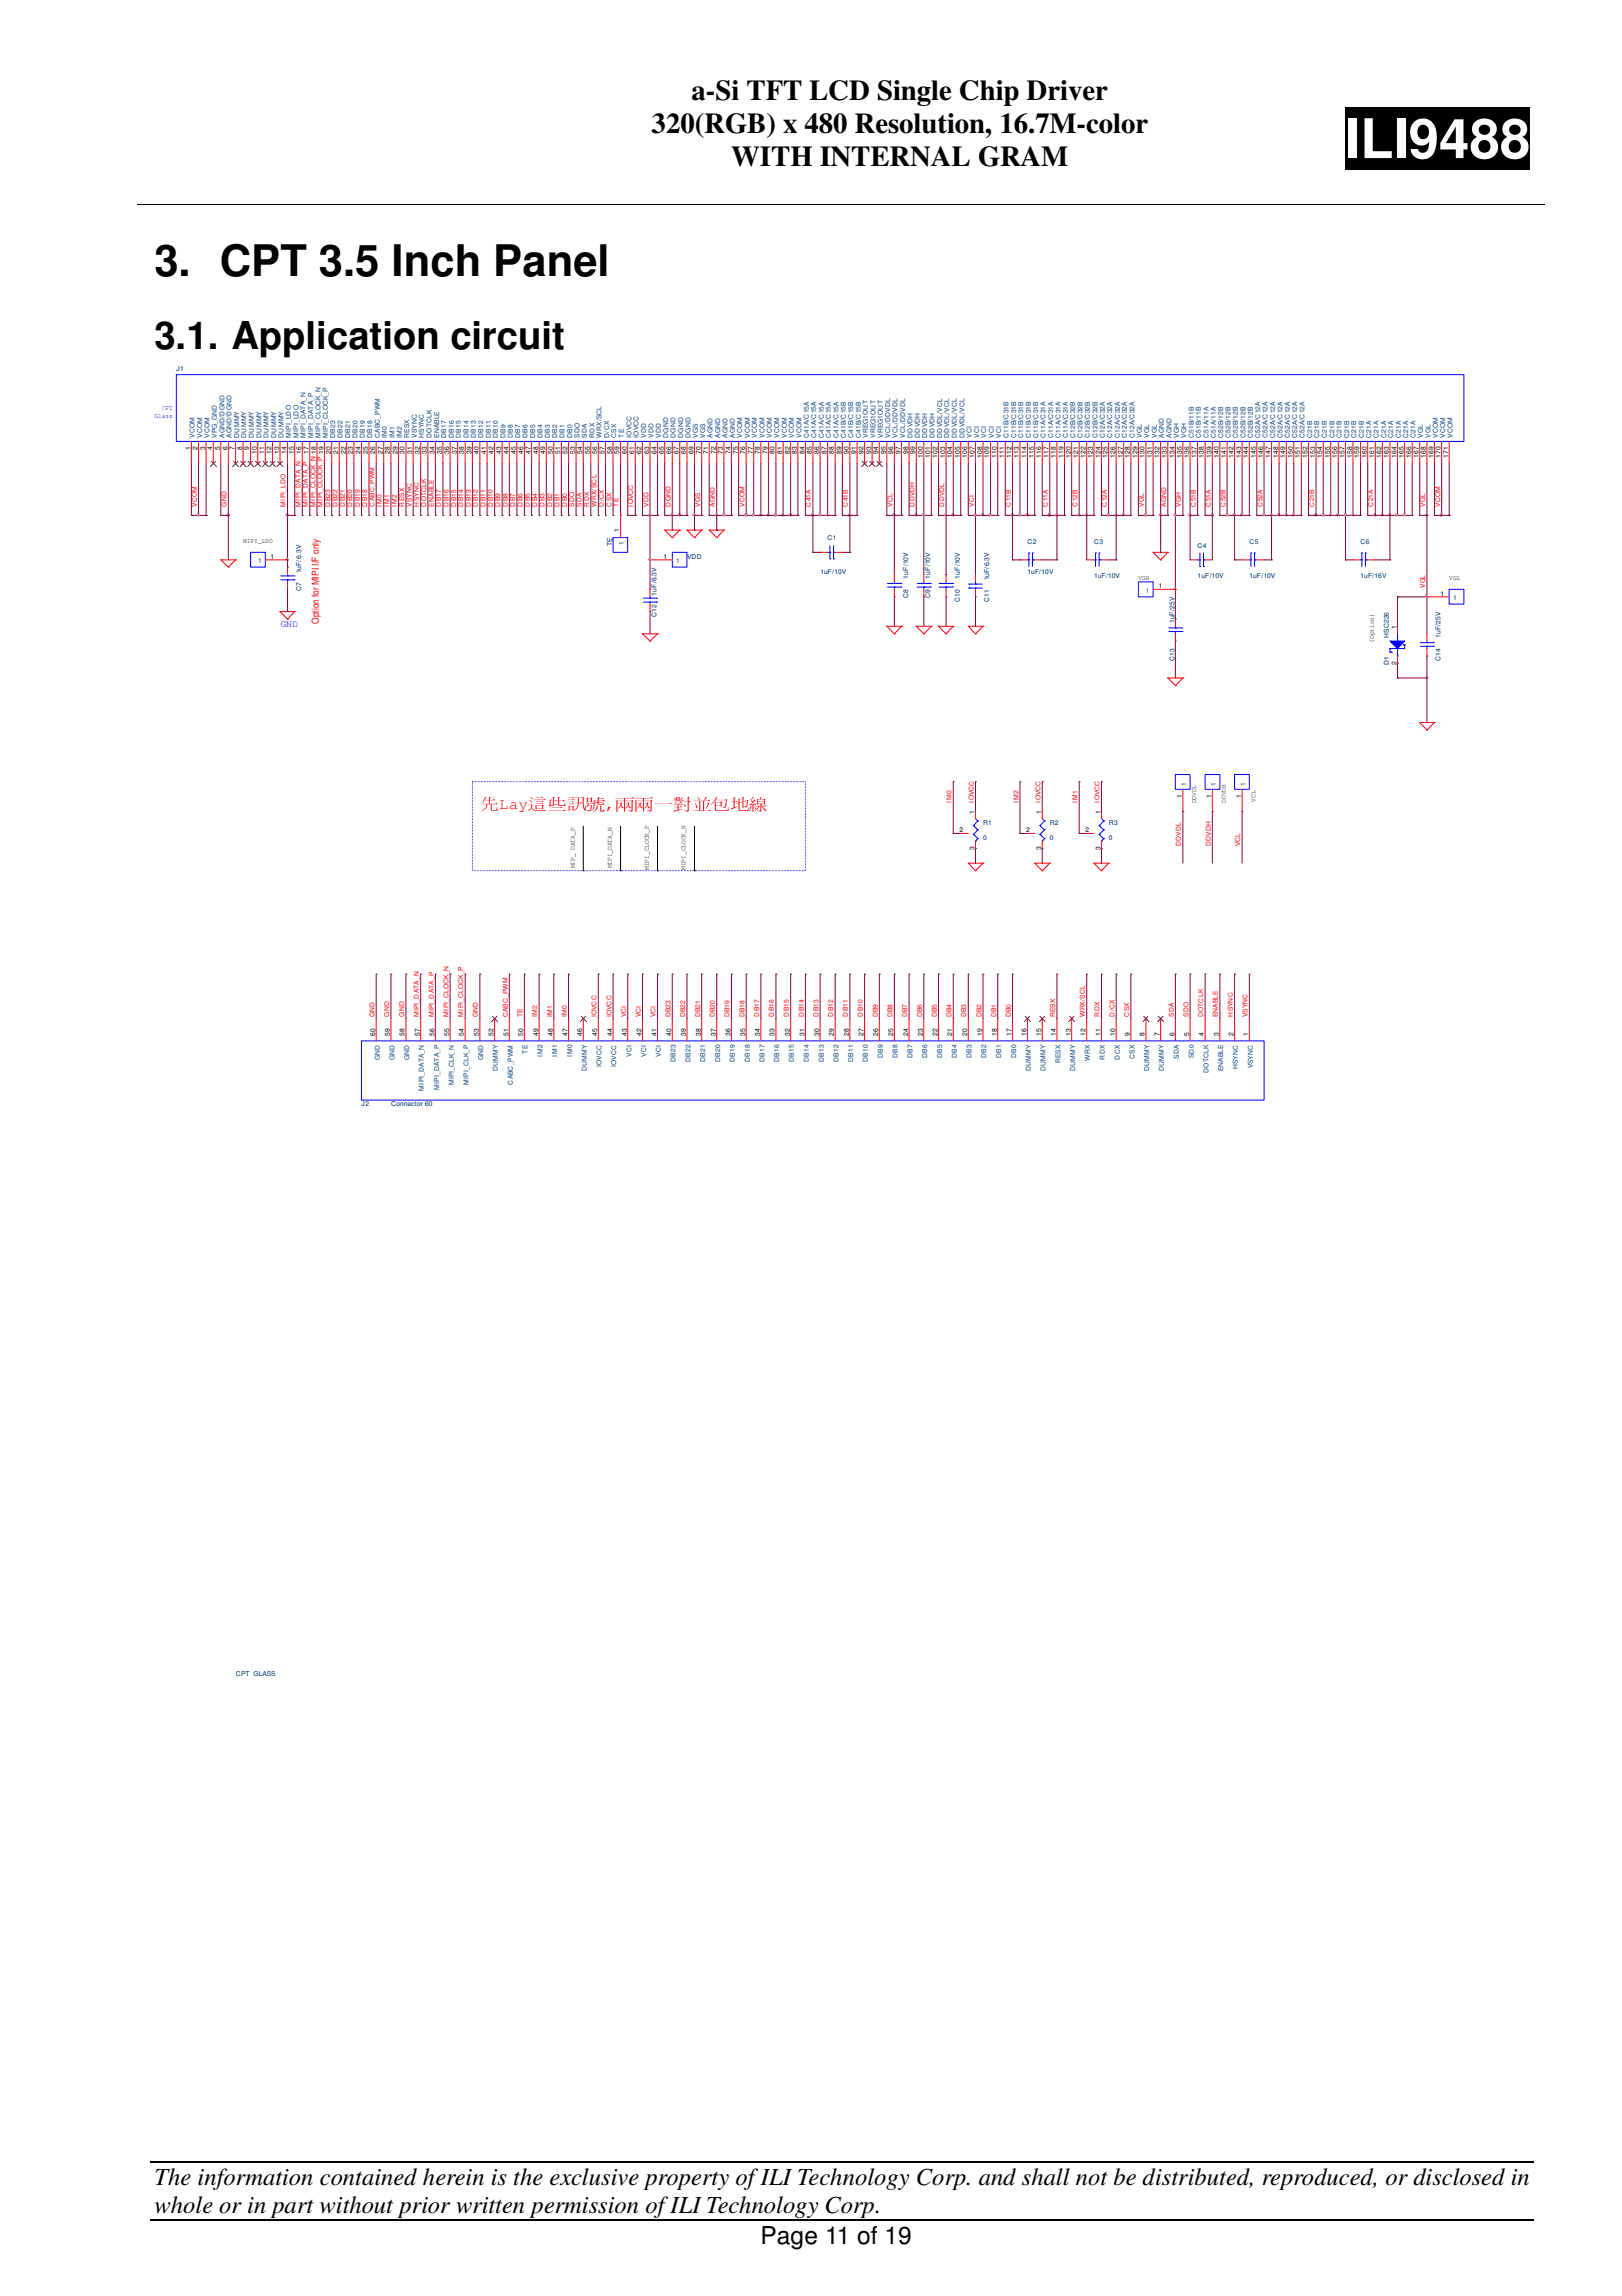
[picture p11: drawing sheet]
<svg xmlns="http://www.w3.org/2000/svg" width="210mm" height="297mm" viewBox="0 0 210 297" stroke-linecap="round" stroke-linejoin="round" font-family="sans-serif">
<defs><g id="words">
<text font-size="7.1" fill="#fff" x="174.1" y="20.4">ILI9488</text>
<text font-size="5.6" x="20" y="35.7">3. CPT 3.5 Inch Panel</text>
<text font-size="5" x="20" y="45.2">3.1. Application circuit</text>
<g font-size="3.7">
<text x="84.3" y="17.2">320(RGB) x 480 Resolution, 16.7M-color</text>
<text x="89.5" y="13">a-Si TFT LCD Single Chip Driver</text>
<text x="94.6" y="21.5">WITH INTERNAL GRAM</text>
</g>
<g font-size="3.2">
<text x="20" y="282.7">The information contained herein is the exclusive property of ILI Technology Corp. and shall not be distributed, reproduced, or disclosed in</text>
<text x="20" y="286.3">whole or in part without prior written permission of ILI Technology Corp.</text>
<text x="98.4" y="290.3">Page 11 of 19</text>
</g>
<text font-size="2" fill="#f00" x="62.1" y="104.6">先Lay這這這這,兩兩兩兩兩兩兩兩</text>
<text font-size="1.2" fill="#00f" x="36.3" y="81.1">GND</text>
<text font-size="1.2" fill="#f00" x="41.3" y="80.7" transform="rotate(-90 41.3 80.7)">Option for MIPI I/F only</text>
<g font-size=".9" fill="#00f">
<text x="21" y="53">CPT</text>
<text x="20" y="54">Glass</text>
</g>
<g font-size=".9" fill="#000080">
<text x="22.9" y="48">J1</text>
<text x="79.2" y="70.6" transform="rotate(-90 79.2 70.6)">TE</text>
<text x="107.1" y="69.9">C1</text>
<text x="133" y="70.4">C2</text>
<text x="141.6" y="70.4">C3</text>
<text x="155" y="70.9">C4</text>
<text x="161.7" y="70.4">C5</text>
<text x="176.1" y="70.4">C6</text>
<text x="39" y="76.5" transform="rotate(-90 39 76.5)">C7</text>
<text x="39" y="74.2" transform="rotate(-90 39 74.2)">1uF/6.3V</text>
<text x="85" y="77" transform="rotate(-90 85 77)">1uF/6.3V</text>
<text x="88.9" y="72.3">VDD</text>
<text x="106.2" y="74.2">1uF/10V</text>
<text x="117.5" y="77.4" transform="rotate(-90 117.5 77.4)">C8</text>
<text x="117.5" y="74.8" transform="rotate(-90 117.5 74.8)">1uF/10V</text>
<text x="120.4" y="77.4" transform="rotate(-90 120.4 77.4)">C9</text>
<text x="120.4" y="74.8" transform="rotate(-90 120.4 74.8)">1uF/10V</text>
<text x="124.2" y="77.9" transform="rotate(-90 124.2 77.9)">C10</text>
<text x="124.2" y="74.8" transform="rotate(-90 124.2 74.8)">1uF/10V</text>
<text x="128" y="77.9" transform="rotate(-90 128 77.9)">C11</text>
<text x="128" y="75.1" transform="rotate(-90 128 75.1)">1uF/6.3V</text>
<text x="133" y="74.2">1uF/10V</text>
<text x="141.6" y="74.8">1uF/10V</text>
<text x="155" y="74.8">1uF/10V</text>
<text x="161.7" y="74.8">1uF/10V</text>
<text x="176.1" y="74.8">1uF/16V</text>
<text x="85" y="79.8" transform="rotate(-90 85 79.8)">C12</text>
<text x="152" y="80.6" transform="rotate(-90 152 80.6)">1uF/25V</text>
<text x="179.7" y="82.5" transform="rotate(-90 179.7 82.5)">HSC226</text>
<text x="186.4" y="82.5" transform="rotate(-90 186.4 82.5)">1uF/25V</text>
<text x="152" y="85.6" transform="rotate(-90 152 85.6)">C13</text>
<text x="179.7" y="86" transform="rotate(-90 179.7 86)">D1</text>
<text x="186.4" y="85.6" transform="rotate(-90 186.4 85.6)">C14</text>
<text x="127.2" y="106.8">R1</text>
<text x="135.8" y="106.8">R2</text>
<text x="143.5" y="106.8">R3</text>
<text x="127.2" y="108.7">0</text>
<text x="135.8" y="108.7">0</text>
<text x="143.5" y="108.7">0</text>
<text x="46.8" y="143.1">J2</text>
<text x="50.6" y="143.1">Connector 60</text>
<text x="30.5" y="216.9">CPT GLASS</text>
</g>
<g font-size=".9">
<text x="24.6" y="58.3" transform="rotate(-90 24.6 58.3)">1</text>
<text x="25.6" y="58.3" transform="rotate(-90 25.6 58.3)">2</text>
<text x="26.5" y="58.3" transform="rotate(-90 26.5 58.3)">3</text>
<text x="27.5" y="58.3" transform="rotate(-90 27.5 58.3)">4</text>
<text x="28.4" y="58.3" transform="rotate(-90 28.4 58.3)">5</text>
<text x="29.4" y="58.3" transform="rotate(-90 29.4 58.3)">6</text>
<text x="30.4" y="58.3" transform="rotate(-90 30.4 58.3)">7</text>
<text x="31.3" y="58.3" transform="rotate(-90 31.3 58.3)">8</text>
<text x="32.3" y="58.3" transform="rotate(-90 32.3 58.3)">9</text>
<text x="33.2" y="58.8" transform="rotate(-90 33.2 58.8)">10</text>
<text x="34.2" y="58.8" transform="rotate(-90 34.2 58.8)">11</text>
<text x="35.1" y="58.8" transform="rotate(-90 35.1 58.8)">12</text>
<text x="36.1" y="58.8" transform="rotate(-90 36.1 58.8)">13</text>
<text x="37.1" y="58.8" transform="rotate(-90 37.1 58.8)">14</text>
<text x="38" y="58.8" transform="rotate(-90 38 58.8)">15</text>
<text x="39" y="58.8" transform="rotate(-90 39 58.8)">16</text>
<text x="39.9" y="58.8" transform="rotate(-90 39.9 58.8)">17</text>
<text x="42.8" y="58.8" transform="rotate(-90 42.8 58.8)">20</text>
<text x="43.8" y="58.8" transform="rotate(-90 43.8 58.8)">21</text>
<text x="44.7" y="58.8" transform="rotate(-90 44.7 58.8)">22</text>
<text x="45.7" y="58.8" transform="rotate(-90 45.7 58.8)">23</text>
<text x="46.7" y="58.8" transform="rotate(-90 46.7 58.8)">24</text>
<text x="47.6" y="58.8" transform="rotate(-90 47.6 58.8)">25</text>
<text x="48.6" y="58.8" transform="rotate(-90 48.6 58.8)">26</text>
<text x="49.5" y="58.8" transform="rotate(-90 49.5 58.8)">27</text>
<text x="50.5" y="58.8" transform="rotate(-90 50.5 58.8)">28</text>
<text x="51.4" y="58.8" transform="rotate(-90 51.4 58.8)">29</text>
<text x="52.4" y="58.8" transform="rotate(-90 52.4 58.8)">30</text>
<text x="53.3" y="58.8" transform="rotate(-90 53.3 58.8)">31</text>
<text x="54.3" y="58.8" transform="rotate(-90 54.3 58.8)">32</text>
<text x="55.2" y="58.8" transform="rotate(-90 55.2 58.8)">33</text>
<text x="56.2" y="58.8" transform="rotate(-90 56.2 58.8)">34</text>
<text x="57.2" y="58.8" transform="rotate(-90 57.2 58.8)">35</text>
<text x="58.1" y="58.8" transform="rotate(-90 58.1 58.8)">36</text>
<text x="59.1" y="58.8" transform="rotate(-90 59.1 58.8)">37</text>
<text x="60" y="58.8" transform="rotate(-90 60 58.8)">38</text>
<text x="61" y="58.8" transform="rotate(-90 61 58.8)">39</text>
<text x="62" y="58.8" transform="rotate(-90 62 58.8)">40</text>
<text x="62.9" y="58.8" transform="rotate(-90 62.9 58.8)">41</text>
<text x="63.9" y="58.8" transform="rotate(-90 63.9 58.8)">42</text>
<text x="64.9" y="58.8" transform="rotate(-90 64.9 58.8)">43</text>
<text x="65.8" y="58.8" transform="rotate(-90 65.8 58.8)">44</text>
<text x="66.8" y="58.8" transform="rotate(-90 66.8 58.8)">45</text>
<text x="67.7" y="58.8" transform="rotate(-90 67.7 58.8)">46</text>
<text x="68.7" y="58.8" transform="rotate(-90 68.7 58.8)">47</text>
<text x="69.6" y="58.8" transform="rotate(-90 69.6 58.8)">48</text>
<text x="70.6" y="58.8" transform="rotate(-90 70.6 58.8)">49</text>
<text x="71.5" y="58.8" transform="rotate(-90 71.5 58.8)">50</text>
<text x="72.5" y="58.8" transform="rotate(-90 72.5 58.8)">51</text>
<text x="73.4" y="58.8" transform="rotate(-90 73.4 58.8)">52</text>
<text x="74.4" y="58.8" transform="rotate(-90 74.4 58.8)">53</text>
<text x="75.4" y="58.8" transform="rotate(-90 75.4 58.8)">54</text>
<text x="76.3" y="58.8" transform="rotate(-90 76.3 58.8)">55</text>
<text x="77.3" y="58.8" transform="rotate(-90 77.3 58.8)">56</text>
<text x="78.2" y="58.8" transform="rotate(-90 78.2 58.8)">57</text>
<text x="79.2" y="58.8" transform="rotate(-90 79.2 58.8)">58</text>
<text x="80.1" y="58.8" transform="rotate(-90 80.1 58.8)">59</text>
<text x="81.1" y="58.8" transform="rotate(-90 81.1 58.8)">60</text>
<text x="82.1" y="58.8" transform="rotate(-90 82.1 58.8)">61</text>
<text x="83" y="58.8" transform="rotate(-90 83 58.8)">62</text>
<text x="84" y="58.8" transform="rotate(-90 84 58.8)">63</text>
<text x="85" y="58.8" transform="rotate(-90 85 58.8)">64</text>
<text x="85.9" y="58.8" transform="rotate(-90 85.9 58.8)">65</text>
<text x="86.9" y="58.8" transform="rotate(-90 86.9 58.8)">66</text>
<text x="87.8" y="58.8" transform="rotate(-90 87.8 58.8)">67</text>
<text x="88.8" y="58.8" transform="rotate(-90 88.8 58.8)">68</text>
<text x="89.7" y="58.8" transform="rotate(-90 89.7 58.8)">69</text>
<text x="90.7" y="58.8" transform="rotate(-90 90.7 58.8)">70</text>
<text x="91.7" y="58.8" transform="rotate(-90 91.7 58.8)">71</text>
<text x="92.6" y="58.8" transform="rotate(-90 92.6 58.8)">72</text>
<text x="93.6" y="58.8" transform="rotate(-90 93.6 58.8)">73</text>
<text x="94.5" y="58.8" transform="rotate(-90 94.5 58.8)">74</text>
<text x="95.5" y="58.8" transform="rotate(-90 95.5 58.8)">75</text>
<text x="96.4" y="58.8" transform="rotate(-90 96.4 58.8)">76</text>
<text x="97.4" y="58.8" transform="rotate(-90 97.4 58.8)">77</text>
<text x="98.3" y="58.8" transform="rotate(-90 98.3 58.8)">78</text>
<text x="99.3" y="58.8" transform="rotate(-90 99.3 58.8)">79</text>
<text x="100.2" y="58.8" transform="rotate(-90 100.2 58.8)">80</text>
<text x="101.2" y="58.8" transform="rotate(-90 101.2 58.8)">81</text>
<text x="102.2" y="58.8" transform="rotate(-90 102.2 58.8)">82</text>
<text x="103.1" y="58.8" transform="rotate(-90 103.1 58.8)">83</text>
<text x="104.1" y="58.8" transform="rotate(-90 104.1 58.8)">84</text>
<text x="105.1" y="58.8" transform="rotate(-90 105.1 58.8)">85</text>
<text x="106" y="58.8" transform="rotate(-90 106 58.8)">86</text>
<text x="107" y="58.8" transform="rotate(-90 107 58.8)">87</text>
<text x="107.9" y="58.8" transform="rotate(-90 107.9 58.8)">88</text>
<text x="108.9" y="58.8" transform="rotate(-90 108.9 58.8)">89</text>
<text x="109.9" y="58.8" transform="rotate(-90 109.9 58.8)">90</text>
<text x="110.8" y="58.8" transform="rotate(-90 110.8 58.8)">91</text>
<text x="111.8" y="58.8" transform="rotate(-90 111.8 58.8)">92</text>
<text x="112.7" y="58.8" transform="rotate(-90 112.7 58.8)">93</text>
<text x="113.7" y="58.8" transform="rotate(-90 113.7 58.8)">94</text>
<text x="114.6" y="58.8" transform="rotate(-90 114.6 58.8)">95</text>
<text x="115.6" y="58.8" transform="rotate(-90 115.6 58.8)">96</text>
<text x="116.5" y="58.8" transform="rotate(-90 116.5 58.8)">97</text>
<text x="117.5" y="58.8" transform="rotate(-90 117.5 58.8)">98</text>
<text x="118.4" y="58.8" transform="rotate(-90 118.4 58.8)">99</text>
<text x="119.4" y="59.2" transform="rotate(-90 119.4 59.2)">100</text>
<text x="120.4" y="59.2" transform="rotate(-90 120.4 59.2)">101</text>
<text x="121.3" y="59.2" transform="rotate(-90 121.3 59.2)">102</text>
<text x="122.3" y="59.2" transform="rotate(-90 122.3 59.2)">103</text>
<text x="123.2" y="59.2" transform="rotate(-90 123.2 59.2)">104</text>
<text x="124.2" y="59.2" transform="rotate(-90 124.2 59.2)">105</text>
<text x="125.2" y="59.2" transform="rotate(-90 125.2 59.2)">106</text>
<text x="126.1" y="59.2" transform="rotate(-90 126.1 59.2)">107</text>
<text x="127.1" y="59.2" transform="rotate(-90 127.1 59.2)">108</text>
<text x="128" y="59.2" transform="rotate(-90 128 59.2)">109</text>
<text x="129" y="59.2" transform="rotate(-90 129 59.2)">110</text>
<text x="130" y="59.2" transform="rotate(-90 130 59.2)">111</text>
<text x="130.9" y="59.2" transform="rotate(-90 130.9 59.2)">112</text>
<text x="131.9" y="59.2" transform="rotate(-90 131.9 59.2)">113</text>
<text x="132.8" y="59.2" transform="rotate(-90 132.8 59.2)">114</text>
<text x="133.8" y="59.2" transform="rotate(-90 133.8 59.2)">115</text>
<text x="134.7" y="59.2" transform="rotate(-90 134.7 59.2)">116</text>
<text x="135.7" y="59.2" transform="rotate(-90 135.7 59.2)">117</text>
<text x="136.7" y="59.2" transform="rotate(-90 136.7 59.2)">118</text>
<text x="137.6" y="59.2" transform="rotate(-90 137.6 59.2)">119</text>
<text x="138.6" y="59.2" transform="rotate(-90 138.6 59.2)">120</text>
<text x="139.5" y="59.2" transform="rotate(-90 139.5 59.2)">121</text>
<text x="140.5" y="59.2" transform="rotate(-90 140.5 59.2)">122</text>
<text x="141.4" y="59.2" transform="rotate(-90 141.4 59.2)">123</text>
<text x="142.4" y="59.2" transform="rotate(-90 142.4 59.2)">124</text>
<text x="143.3" y="59.2" transform="rotate(-90 143.3 59.2)">125</text>
<text x="144.3" y="59.2" transform="rotate(-90 144.3 59.2)">126</text>
<text x="145.3" y="59.2" transform="rotate(-90 145.3 59.2)">127</text>
<text x="146.2" y="59.2" transform="rotate(-90 146.2 59.2)">128</text>
<text x="147.2" y="59.2" transform="rotate(-90 147.2 59.2)">129</text>
<text x="148.1" y="59.2" transform="rotate(-90 148.1 59.2)">130</text>
<text x="149.1" y="59.2" transform="rotate(-90 149.1 59.2)">131</text>
<text x="150.1" y="59.2" transform="rotate(-90 150.1 59.2)">132</text>
<text x="151" y="59.2" transform="rotate(-90 151 59.2)">133</text>
<text x="152" y="59.2" transform="rotate(-90 152 59.2)">134</text>
<text x="153" y="59.2" transform="rotate(-90 153 59.2)">135</text>
<text x="153.9" y="59.2" transform="rotate(-90 153.9 59.2)">136</text>
<text x="154.9" y="59.2" transform="rotate(-90 154.9 59.2)">137</text>
<text x="155.8" y="59.2" transform="rotate(-90 155.8 59.2)">138</text>
<text x="156.8" y="59.2" transform="rotate(-90 156.8 59.2)">139</text>
<text x="157.7" y="59.2" transform="rotate(-90 157.7 59.2)">140</text>
<text x="158.7" y="59.2" transform="rotate(-90 158.7 59.2)">141</text>
<text x="159.6" y="59.2" transform="rotate(-90 159.6 59.2)">142</text>
<text x="160.6" y="59.2" transform="rotate(-90 160.6 59.2)">143</text>
<text x="161.5" y="59.2" transform="rotate(-90 161.5 59.2)">144</text>
<text x="162.5" y="59.2" transform="rotate(-90 162.5 59.2)">145</text>
<text x="163.4" y="59.2" transform="rotate(-90 163.4 59.2)">146</text>
<text x="164.4" y="59.2" transform="rotate(-90 164.4 59.2)">147</text>
<text x="165.4" y="59.2" transform="rotate(-90 165.4 59.2)">148</text>
<text x="166.3" y="59.2" transform="rotate(-90 166.3 59.2)">149</text>
<text x="167.3" y="59.2" transform="rotate(-90 167.3 59.2)">150</text>
<text x="168.2" y="59.2" transform="rotate(-90 168.2 59.2)">151</text>
<text x="169.2" y="59.2" transform="rotate(-90 169.2 59.2)">152</text>
<text x="170.2" y="59.2" transform="rotate(-90 170.2 59.2)">153</text>
<text x="171.1" y="59.2" transform="rotate(-90 171.1 59.2)">154</text>
<text x="172.1" y="59.2" transform="rotate(-90 172.1 59.2)">155</text>
<text x="173.1" y="59.2" transform="rotate(-90 173.1 59.2)">156</text>
<text x="174" y="59.2" transform="rotate(-90 174 59.2)">157</text>
<text x="175" y="59.2" transform="rotate(-90 175 59.2)">158</text>
<text x="175.9" y="59.2" transform="rotate(-90 175.9 59.2)">159</text>
<text x="176.9" y="59.2" transform="rotate(-90 176.9 59.2)">160</text>
<text x="177.8" y="59.2" transform="rotate(-90 177.8 59.2)">161</text>
<text x="178.8" y="59.2" transform="rotate(-90 178.8 59.2)">162</text>
<text x="179.7" y="59.2" transform="rotate(-90 179.7 59.2)">163</text>
<text x="180.7" y="59.2" transform="rotate(-90 180.7 59.2)">164</text>
<text x="181.7" y="59.2" transform="rotate(-90 181.7 59.2)">165</text>
<text x="182.6" y="59.2" transform="rotate(-90 182.6 59.2)">166</text>
<text x="183.6" y="59.2" transform="rotate(-90 183.6 59.2)">167</text>
<text x="184.5" y="59.2" transform="rotate(-90 184.5 59.2)">168</text>
<text x="185.5" y="59.2" transform="rotate(-90 185.5 59.2)">169</text>
<text x="186.4" y="59.2" transform="rotate(-90 186.4 59.2)">170</text>
<text x="187.4" y="59.2" transform="rotate(-90 187.4 59.2)">171</text>
<text x="31.5" y="70.3">MIPI_LDO</text>
<text x="80.1" y="68.9" transform="rotate(-90 80.1 68.9)">1</text>
<text x="35" y="72.3">1</text>
<text x="85.9" y="72.3">1</text>
<text x="147.3" y="75.1">VGH</text>
<text x="149.9" y="76.1">1</text>
<text x="186.4" y="77.1">1</text>
<text x="187.5" y="75.1">VGL</text>
<text x="177.8" y="83.1" transform="rotate(-90 177.8 83.1)">(Option)</text>
<text x="180.7" y="81.3" transform="rotate(-90 180.7 81.3)">1</text>
<text x="180.7" y="86" transform="rotate(-90 180.7 86)">2</text>
<text x="124.2" y="107.7">2</text>
<text x="126.1" y="105.3" transform="rotate(-90 126.1 105.3)">1</text>
<text x="132.8" y="107.7">2</text>
<text x="134.7" y="105.3" transform="rotate(-90 134.7 105.3)">1</text>
<text x="140.5" y="107.7">2</text>
<text x="142.4" y="105.3" transform="rotate(-90 142.4 105.3)">1</text>
<text x="153" y="103.3" transform="rotate(-90 153 103.3)">1</text>
<text x="154.8" y="103.9" transform="rotate(-90 154.8 103.9)">DDVDL</text>
<text x="156.8" y="103.3" transform="rotate(-90 156.8 103.3)">1</text>
<text x="158.6" y="103.8" transform="rotate(-90 158.6 103.8)">DDVDH</text>
<text x="160.6" y="103.3" transform="rotate(-90 160.6 103.3)">1</text>
<text x="162.5" y="103.8" transform="rotate(-90 162.5 103.8)">VCL</text>
<text x="74.4" y="112.4" transform="rotate(-90 74.4 112.4)">MIP_ DATA_P</text>
<text x="79.2" y="112.4" transform="rotate(-90 79.2 112.4)">MIPI_DATA_N</text>
<text x="83.9" y="112.6" transform="rotate(-90 83.9 112.6)">MIPI_CLOCK_P</text>
<text x="88.7" y="112.6" transform="rotate(-90 88.7 112.6)">MIPI_CLOCK_N</text>
<text x="126.1" y="110" transform="rotate(-90 126.1 110)">3</text>
<text x="134.7" y="110" transform="rotate(-90 134.7 110)">3</text>
<text x="142.4" y="110" transform="rotate(-90 142.4 110)">3</text>
<text x="48.6" y="134" transform="rotate(-90 48.6 134)">60</text>
<text x="50.5" y="134" transform="rotate(-90 50.5 134)">59</text>
<text x="52.4" y="134" transform="rotate(-90 52.4 134)">58</text>
<text x="54.3" y="134" transform="rotate(-90 54.3 134)">57</text>
<text x="56.2" y="134" transform="rotate(-90 56.2 134)">56</text>
<text x="58.1" y="134" transform="rotate(-90 58.1 134)">55</text>
<text x="60" y="134" transform="rotate(-90 60 134)">54</text>
<text x="62" y="134" transform="rotate(-90 62 134)">53</text>
<text x="63.9" y="134" transform="rotate(-90 63.9 134)">52</text>
<text x="65.8" y="134" transform="rotate(-90 65.8 134)">51</text>
<text x="67.7" y="134" transform="rotate(-90 67.7 134)">50</text>
<text x="69.6" y="134" transform="rotate(-90 69.6 134)">49</text>
<text x="71.5" y="134" transform="rotate(-90 71.5 134)">48</text>
<text x="73.4" y="134" transform="rotate(-90 73.4 134)">47</text>
<text x="75.4" y="134" transform="rotate(-90 75.4 134)">46</text>
<text x="77.3" y="134" transform="rotate(-90 77.3 134)">45</text>
<text x="79.2" y="134" transform="rotate(-90 79.2 134)">44</text>
<text x="81.1" y="134" transform="rotate(-90 81.1 134)">43</text>
<text x="83" y="134" transform="rotate(-90 83 134)">42</text>
<text x="85" y="134" transform="rotate(-90 85 134)">41</text>
<text x="86.9" y="134" transform="rotate(-90 86.9 134)">40</text>
<text x="88.8" y="134" transform="rotate(-90 88.8 134)">39</text>
<text x="90.7" y="134" transform="rotate(-90 90.7 134)">38</text>
<text x="92.6" y="134" transform="rotate(-90 92.6 134)">37</text>
<text x="94.5" y="134" transform="rotate(-90 94.5 134)">36</text>
<text x="96.4" y="134" transform="rotate(-90 96.4 134)">35</text>
<text x="98.3" y="134" transform="rotate(-90 98.3 134)">34</text>
<text x="100.2" y="134" transform="rotate(-90 100.2 134)">33</text>
<text x="102.2" y="134" transform="rotate(-90 102.2 134)">32</text>
<text x="104.1" y="134" transform="rotate(-90 104.1 134)">31</text>
<text x="106" y="134" transform="rotate(-90 106 134)">30</text>
<text x="107.9" y="134" transform="rotate(-90 107.9 134)">29</text>
<text x="109.9" y="134" transform="rotate(-90 109.9 134)">28</text>
<text x="111.8" y="134" transform="rotate(-90 111.8 134)">27</text>
<text x="113.7" y="134" transform="rotate(-90 113.7 134)">26</text>
<text x="115.6" y="134" transform="rotate(-90 115.6 134)">25</text>
<text x="117.5" y="134" transform="rotate(-90 117.5 134)">24</text>
<text x="119.4" y="134" transform="rotate(-90 119.4 134)">23</text>
<text x="121.3" y="134" transform="rotate(-90 121.3 134)">22</text>
<text x="123.2" y="134" transform="rotate(-90 123.2 134)">21</text>
<text x="125.2" y="134" transform="rotate(-90 125.2 134)">20</text>
<text x="127.1" y="134" transform="rotate(-90 127.1 134)">19</text>
<text x="129" y="134" transform="rotate(-90 129 134)">18</text>
<text x="130.9" y="134" transform="rotate(-90 130.9 134)">17</text>
<text x="132.8" y="134" transform="rotate(-90 132.8 134)">16</text>
<text x="134.7" y="134" transform="rotate(-90 134.7 134)">15</text>
<text x="136.7" y="134" transform="rotate(-90 136.7 134)">14</text>
<text x="138.6" y="134" transform="rotate(-90 138.6 134)">13</text>
<text x="140.5" y="134" transform="rotate(-90 140.5 134)">12</text>
<text x="142.4" y="134" transform="rotate(-90 142.4 134)">11</text>
<text x="144.3" y="134" transform="rotate(-90 144.3 134)">10</text>
<text x="146.2" y="134" transform="rotate(-90 146.2 134)">9</text>
<text x="148.1" y="134" transform="rotate(-90 148.1 134)">8</text>
<text x="150.1" y="134" transform="rotate(-90 150.1 134)">7</text>
<text x="152" y="134" transform="rotate(-90 152 134)">6</text>
<text x="153.9" y="134" transform="rotate(-90 153.9 134)">5</text>
<text x="155.8" y="134" transform="rotate(-90 155.8 134)">4</text>
<text x="157.7" y="134" transform="rotate(-90 157.7 134)">3</text>
<text x="159.6" y="134" transform="rotate(-90 159.6 134)">2</text>
<text x="161.5" y="134" transform="rotate(-90 161.5 134)">1</text>
</g>
<g font-size=".9" fill="#004080">
<text x="25.2" y="56.6" transform="rotate(-90 25.2 56.6)">VCOM</text>
<text x="26.2" y="56.6" transform="rotate(-90 26.2 56.6)">VCOM</text>
<text x="27.1" y="56.6" transform="rotate(-90 27.1 56.6)">VCOM</text>
<text x="28.1" y="56.6" transform="rotate(-90 28.1 56.6)">VPG_GND</text>
<text x="29" y="56.6" transform="rotate(-90 29 56.6)">AGND/DGND</text>
<text x="30" y="56.6" transform="rotate(-90 30 56.6)">AGND/DGND</text>
<text x="30.9" y="56.6" transform="rotate(-90 30.9 56.6)">DUMMY</text>
<text x="31.9" y="56.6" transform="rotate(-90 31.9 56.6)">DUMMY</text>
<text x="32.9" y="56.6" transform="rotate(-90 32.9 56.6)">DUMMY</text>
<text x="33.8" y="56.6" transform="rotate(-90 33.8 56.6)">DUMMY</text>
<text x="34.8" y="56.6" transform="rotate(-90 34.8 56.6)">DUMMY</text>
<text x="35.7" y="56.6" transform="rotate(-90 35.7 56.6)">DUMMY</text>
<text x="36.7" y="56.6" transform="rotate(-90 36.7 56.6)">DUMMY</text>
<text x="37.6" y="56.6" transform="rotate(-90 37.6 56.6)">MIPI_LDO</text>
<text x="38.6" y="56.6" transform="rotate(-90 38.6 56.6)">MIPI_LDO</text>
<text x="39.5" y="56.6" transform="rotate(-90 39.5 56.6)">MIPI_DATA_N</text>
<text x="40.5" y="56.6" transform="rotate(-90 40.5 56.6)">MIPI_DATA_P</text>
<text x="41.5" y="56.6" transform="rotate(-90 41.5 56.6)">MIPI_CLOCK_N</text>
<text x="42.4" y="56.6" transform="rotate(-90 42.4 56.6)">MIPI_CLOCK_P</text>
<text x="43.4" y="56.6" transform="rotate(-90 43.4 56.6)">DB23</text>
<text x="44.3" y="56.6" transform="rotate(-90 44.3 56.6)">DB22</text>
<text x="45.3" y="56.6" transform="rotate(-90 45.3 56.6)">DB21</text>
<text x="46.3" y="56.6" transform="rotate(-90 46.3 56.6)">DB20</text>
<text x="47.2" y="56.6" transform="rotate(-90 47.2 56.6)">DB19</text>
<text x="48.2" y="56.6" transform="rotate(-90 48.2 56.6)">DB18</text>
<text x="49.1" y="56.6" transform="rotate(-90 49.1 56.6)">CABC_PWM</text>
<text x="50.1" y="56.6" transform="rotate(-90 50.1 56.6)">IM0</text>
<text x="51.1" y="56.6" transform="rotate(-90 51.1 56.6)">IM1</text>
<text x="52" y="56.6" transform="rotate(-90 52 56.6)">IM2</text>
<text x="53" y="56.6" transform="rotate(-90 53 56.6)">RESX</text>
<text x="53.9" y="56.6" transform="rotate(-90 53.9 56.6)">VSYNC</text>
<text x="54.9" y="56.6" transform="rotate(-90 54.9 56.6)">HSYNC</text>
<text x="55.8" y="56.6" transform="rotate(-90 55.8 56.6)">DOTCLK</text>
<text x="56.8" y="56.6" transform="rotate(-90 56.8 56.6)">ENABLE</text>
<text x="57.7" y="56.6" transform="rotate(-90 57.7 56.6)">DB17</text>
<text x="58.7" y="56.6" transform="rotate(-90 58.7 56.6)">DB16</text>
<text x="59.6" y="56.6" transform="rotate(-90 59.6 56.6)">DB15</text>
<text x="60.6" y="56.6" transform="rotate(-90 60.6 56.6)">DB14</text>
<text x="61.6" y="56.6" transform="rotate(-90 61.6 56.6)">DB13</text>
<text x="62.5" y="56.6" transform="rotate(-90 62.5 56.6)">DB12</text>
<text x="63.5" y="56.6" transform="rotate(-90 63.5 56.6)">DB11</text>
<text x="64.4" y="56.6" transform="rotate(-90 64.4 56.6)">DB10</text>
<text x="65.4" y="56.6" transform="rotate(-90 65.4 56.6)">DB9</text>
<text x="66.4" y="56.6" transform="rotate(-90 66.4 56.6)">DB8</text>
<text x="67.3" y="56.6" transform="rotate(-90 67.3 56.6)">DB7</text>
<text x="68.3" y="56.6" transform="rotate(-90 68.3 56.6)">DB6</text>
<text x="69.3" y="56.6" transform="rotate(-90 69.3 56.6)">DB5</text>
<text x="70.2" y="56.6" transform="rotate(-90 70.2 56.6)">DB4</text>
<text x="71.2" y="56.6" transform="rotate(-90 71.2 56.6)">DB3</text>
<text x="72.1" y="56.6" transform="rotate(-90 72.1 56.6)">DB2</text>
<text x="73.1" y="56.6" transform="rotate(-90 73.1 56.6)">DB1</text>
<text x="74" y="56.6" transform="rotate(-90 74 56.6)">DB0</text>
<text x="75" y="56.6" transform="rotate(-90 75 56.6)">SDO</text>
<text x="75.9" y="56.6" transform="rotate(-90 75.9 56.6)">SDA</text>
<text x="76.9" y="56.6" transform="rotate(-90 76.9 56.6)">RDX</text>
<text x="77.9" y="56.6" transform="rotate(-90 77.9 56.6)">WRX/SCL</text>
<text x="78.8" y="56.6" transform="rotate(-90 78.8 56.6)">D/CX</text>
<text x="79.8" y="56.6" transform="rotate(-90 79.8 56.6)">CSX</text>
<text x="80.7" y="56.6" transform="rotate(-90 80.7 56.6)">TE</text>
<text x="81.7" y="56.6" transform="rotate(-90 81.7 56.6)">IOVCC</text>
<text x="82.6" y="56.6" transform="rotate(-90 82.6 56.6)">IOVCC</text>
<text x="83.6" y="56.6" transform="rotate(-90 83.6 56.6)">VDD</text>
<text x="84.6" y="56.6" transform="rotate(-90 84.6 56.6)">VDD</text>
<text x="85.5" y="56.6" transform="rotate(-90 85.5 56.6)">VDD</text>
<text x="86.5" y="56.6" transform="rotate(-90 86.5 56.6)">DGND</text>
<text x="87.4" y="56.6" transform="rotate(-90 87.4 56.6)">DGND</text>
<text x="88.4" y="56.6" transform="rotate(-90 88.4 56.6)">DGND</text>
<text x="89.4" y="56.6" transform="rotate(-90 89.4 56.6)">DGND</text>
<text x="90.3" y="56.6" transform="rotate(-90 90.3 56.6)">VGS</text>
<text x="91.3" y="56.6" transform="rotate(-90 91.3 56.6)">VGS</text>
<text x="92.2" y="56.6" transform="rotate(-90 92.2 56.6)">AGND</text>
<text x="93.2" y="56.6" transform="rotate(-90 93.2 56.6)">AGND</text>
<text x="94.1" y="56.6" transform="rotate(-90 94.1 56.6)">AGND</text>
<text x="95.1" y="56.6" transform="rotate(-90 95.1 56.6)">AGND</text>
<text x="96.1" y="56.6" transform="rotate(-90 96.1 56.6)">VCOM</text>
<text x="97" y="56.6" transform="rotate(-90 97 56.6)">VCOM</text>
<text x="98" y="56.6" transform="rotate(-90 98 56.6)">VCOM</text>
<text x="98.9" y="56.6" transform="rotate(-90 98.9 56.6)">VCOM</text>
<text x="99.9" y="56.6" transform="rotate(-90 99.9 56.6)">VCOM</text>
<text x="100.8" y="56.6" transform="rotate(-90 100.8 56.6)">VCOM</text>
<text x="101.8" y="56.6" transform="rotate(-90 101.8 56.6)">VCOM</text>
<text x="102.7" y="56.6" transform="rotate(-90 102.7 56.6)">VCOM</text>
<text x="103.7" y="56.6" transform="rotate(-90 103.7 56.6)">VCOM</text>
<text x="104.7" y="56.6" transform="rotate(-90 104.7 56.6)">C41A/C15A</text>
<text x="105.6" y="56.6" transform="rotate(-90 105.6 56.6)">C41A/C15A</text>
<text x="106.6" y="56.6" transform="rotate(-90 106.6 56.6)">C41A/C15A</text>
<text x="107.5" y="56.6" transform="rotate(-90 107.5 56.6)">C41A/C15A</text>
<text x="108.5" y="56.6" transform="rotate(-90 108.5 56.6)">C41A/C15A</text>
<text x="109.5" y="56.6" transform="rotate(-90 109.5 56.6)">C41B/C15B</text>
<text x="110.4" y="56.6" transform="rotate(-90 110.4 56.6)">C41B/C15B</text>
<text x="111.4" y="56.6" transform="rotate(-90 111.4 56.6)">C41B/C15B</text>
<text x="112.3" y="56.6" transform="rotate(-90 112.3 56.6)">VREG1OUT</text>
<text x="113.3" y="56.6" transform="rotate(-90 113.3 56.6)">VREG1OUT</text>
<text x="114.3" y="56.6" transform="rotate(-90 114.3 56.6)">VREG1OUT</text>
<text x="115.2" y="56.6" transform="rotate(-90 115.2 56.6)">VCL/DDVDL</text>
<text x="116.2" y="56.6" transform="rotate(-90 116.2 56.6)">VCL/DDVDL</text>
<text x="117.1" y="56.6" transform="rotate(-90 117.1 56.6)">VCL/DDVDL</text>
<text x="118.1" y="56.6" transform="rotate(-90 118.1 56.6)">DDVDH</text>
<text x="119" y="56.6" transform="rotate(-90 119 56.6)">DDVDH</text>
<text x="120" y="56.6" transform="rotate(-90 120 56.6)">DDVDH</text>
<text x="120.9" y="56.6" transform="rotate(-90 120.9 56.6)">DDVDH</text>
<text x="121.9" y="56.6" transform="rotate(-90 121.9 56.6)">DDVDL/VCL</text>
<text x="122.9" y="56.6" transform="rotate(-90 122.9 56.6)">DDVDL/VCL</text>
<text x="123.8" y="56.6" transform="rotate(-90 123.8 56.6)">DDVDL/VCL</text>
<text x="124.8" y="56.6" transform="rotate(-90 124.8 56.6)">DDVDL/VCL</text>
<text x="125.7" y="56.6" transform="rotate(-90 125.7 56.6)">VCI</text>
<text x="126.7" y="56.6" transform="rotate(-90 126.7 56.6)">VCI</text>
<text x="127.6" y="56.6" transform="rotate(-90 127.6 56.6)">VCI</text>
<text x="128.6" y="56.6" transform="rotate(-90 128.6 56.6)">VCI</text>
<text x="129.6" y="56.6" transform="rotate(-90 129.6 56.6)">VCI</text>
<text x="130.5" y="56.6" transform="rotate(-90 130.5 56.6)">C11B/C31B</text>
<text x="131.5" y="56.6" transform="rotate(-90 131.5 56.6)">C11B/C31B</text>
<text x="132.4" y="56.6" transform="rotate(-90 132.4 56.6)">C11B/C31B</text>
<text x="133.4" y="56.6" transform="rotate(-90 133.4 56.6)">C11B/C31B</text>
<text x="134.4" y="56.6" transform="rotate(-90 134.4 56.6)">C11B/C31B</text>
<text x="135.3" y="56.6" transform="rotate(-90 135.3 56.6)">C11A/C31A</text>
<text x="136.3" y="56.6" transform="rotate(-90 136.3 56.6)">C11A/C31A</text>
<text x="137.2" y="56.6" transform="rotate(-90 137.2 56.6)">C11A/C31A</text>
<text x="138.2" y="56.6" transform="rotate(-90 138.2 56.6)">C11A/C31A</text>
<text x="139.1" y="56.6" transform="rotate(-90 139.1 56.6)">C12B/C32B</text>
<text x="140.1" y="56.6" transform="rotate(-90 140.1 56.6)">C12B/C32B</text>
<text x="141.1" y="56.6" transform="rotate(-90 141.1 56.6)">C12B/C32B</text>
<text x="142" y="56.6" transform="rotate(-90 142 56.6)">C12B/C32B</text>
<text x="143" y="56.6" transform="rotate(-90 143 56.6)">C12A/C32A</text>
<text x="143.9" y="56.6" transform="rotate(-90 143.9 56.6)">C12A/C32A</text>
<text x="144.9" y="56.6" transform="rotate(-90 144.9 56.6)">C12A/C32A</text>
<text x="145.8" y="56.6" transform="rotate(-90 145.8 56.6)">C12A/C32A</text>
<text x="146.8" y="56.6" transform="rotate(-90 146.8 56.6)">C12A/C32A</text>
<text x="147.7" y="56.6" transform="rotate(-90 147.7 56.6)">VGL</text>
<text x="148.7" y="56.6" transform="rotate(-90 148.7 56.6)">VGL</text>
<text x="149.7" y="56.6" transform="rotate(-90 149.7 56.6)">VGL</text>
<text x="150.6" y="56.6" transform="rotate(-90 150.6 56.6)">AGND</text>
<text x="151.6" y="56.6" transform="rotate(-90 151.6 56.6)">AGND</text>
<text x="152.6" y="56.6" transform="rotate(-90 152.6 56.6)">VGH</text>
<text x="153.5" y="56.6" transform="rotate(-90 153.5 56.6)">VGH</text>
<text x="154.5" y="56.6" transform="rotate(-90 154.5 56.6)">C51B/11B</text>
<text x="155.4" y="56.6" transform="rotate(-90 155.4 56.6)">C51B/11B</text>
<text x="156.4" y="56.6" transform="rotate(-90 156.4 56.6)">C51A/11A</text>
<text x="157.4" y="56.6" transform="rotate(-90 157.4 56.6)">C51A/11A</text>
<text x="158.3" y="56.6" transform="rotate(-90 158.3 56.6)">C52B/12B</text>
<text x="159.3" y="56.6" transform="rotate(-90 159.3 56.6)">C52B/12B</text>
<text x="160.2" y="56.6" transform="rotate(-90 160.2 56.6)">C52B/12B</text>
<text x="161.2" y="56.6" transform="rotate(-90 161.2 56.6)">C52B/12B</text>
<text x="162.1" y="56.6" transform="rotate(-90 162.1 56.6)">C52B/12B</text>
<text x="163.1" y="56.6" transform="rotate(-90 163.1 56.6)">C52A/C12A</text>
<text x="164" y="56.6" transform="rotate(-90 164 56.6)">C52A/C12A</text>
<text x="165" y="56.6" transform="rotate(-90 165 56.6)">C52A/C12A</text>
<text x="165.9" y="56.6" transform="rotate(-90 165.9 56.6)">C52A/C12A</text>
<text x="166.9" y="56.6" transform="rotate(-90 166.9 56.6)">C52A/C12A</text>
<text x="167.9" y="56.6" transform="rotate(-90 167.9 56.6)">C52A/C12A</text>
<text x="168.8" y="56.6" transform="rotate(-90 168.8 56.6)">C52A/C12A</text>
<text x="169.8" y="56.6" transform="rotate(-90 169.8 56.6)">C21B</text>
<text x="170.7" y="56.6" transform="rotate(-90 170.7 56.6)">C21B</text>
<text x="171.7" y="56.6" transform="rotate(-90 171.7 56.6)">C21B</text>
<text x="172.7" y="56.6" transform="rotate(-90 172.7 56.6)">C21B</text>
<text x="173.6" y="56.6" transform="rotate(-90 173.6 56.6)">C21B</text>
<text x="174.6" y="56.6" transform="rotate(-90 174.6 56.6)">C21B</text>
<text x="175.5" y="56.6" transform="rotate(-90 175.5 56.6)">C21B</text>
<text x="176.5" y="56.6" transform="rotate(-90 176.5 56.6)">C21B</text>
<text x="177.5" y="56.6" transform="rotate(-90 177.5 56.6)">C21A</text>
<text x="178.4" y="56.6" transform="rotate(-90 178.4 56.6)">C21A</text>
<text x="179.4" y="56.6" transform="rotate(-90 179.4 56.6)">C21A</text>
<text x="180.3" y="56.6" transform="rotate(-90 180.3 56.6)">C21A</text>
<text x="181.3" y="56.6" transform="rotate(-90 181.3 56.6)">C21A</text>
<text x="182.2" y="56.6" transform="rotate(-90 182.2 56.6)">C21A</text>
<text x="183.2" y="56.6" transform="rotate(-90 183.2 56.6)">C21A</text>
<text x="184.1" y="56.6" transform="rotate(-90 184.1 56.6)">VGL</text>
<text x="185.1" y="56.6" transform="rotate(-90 185.1 56.6)">VGL</text>
<text x="186.1" y="56.6" transform="rotate(-90 186.1 56.6)">VCOM</text>
<text x="187" y="56.6" transform="rotate(-90 187 56.6)">VCOM</text>
<text x="188" y="56.6" transform="rotate(-90 188 56.6)">VCOM</text>
<text x="80.7" y="70.5" transform="rotate(-90 80.7 70.5)">1</text>
<text x="33.4" y="72.9">1</text>
<text x="87.5" y="72.9">1</text>
<text x="148.3" y="76.7">1</text>
<text x="188" y="77.6">1</text>
<text x="153.5" y="101.6" transform="rotate(-90 153.5 101.6)">1</text>
<text x="157.4" y="101.6" transform="rotate(-90 157.4 101.6)">1</text>
<text x="161.2" y="101.6" transform="rotate(-90 161.2 101.6)">1</text>
<text x="49.1" y="137.2" transform="rotate(-90 49.1 137.2)">GND</text>
<text x="51.1" y="137.2" transform="rotate(-90 51.1 137.2)">GND</text>
<text x="53" y="137.2" transform="rotate(-90 53 137.2)">GND</text>
<text x="62.5" y="137.2" transform="rotate(-90 62.5 137.2)">GND</text>
<text x="68.3" y="136.3" transform="rotate(-90 68.3 136.3)">TE</text>
<text x="70.2" y="136.7" transform="rotate(-90 70.2 136.7)">IM2</text>
<text x="72.1" y="136.7" transform="rotate(-90 72.1 136.7)">IM1</text>
<text x="74" y="136.7" transform="rotate(-90 74 136.7)">IM0</text>
<text x="81.7" y="136.7" transform="rotate(-90 81.7 136.7)">VCI</text>
<text x="83.6" y="136.7" transform="rotate(-90 83.6 136.7)">VCI</text>
<text x="85.5" y="136.7" transform="rotate(-90 85.5 136.7)">VCI</text>
<text x="87.4" y="137.4" transform="rotate(-90 87.4 137.4)">DB23</text>
<text x="89.4" y="137.4" transform="rotate(-90 89.4 137.4)">DB22</text>
<text x="91.3" y="137.4" transform="rotate(-90 91.3 137.4)">DB21</text>
<text x="93.2" y="137.4" transform="rotate(-90 93.2 137.4)">DB20</text>
<text x="95.1" y="137.4" transform="rotate(-90 95.1 137.4)">DB19</text>
<text x="97" y="137.4" transform="rotate(-90 97 137.4)">DB18</text>
<text x="98.9" y="137.4" transform="rotate(-90 98.9 137.4)">DB17</text>
<text x="100.8" y="137.4" transform="rotate(-90 100.8 137.4)">DB16</text>
<text x="102.7" y="137.4" transform="rotate(-90 102.7 137.4)">DB15</text>
<text x="104.7" y="137.4" transform="rotate(-90 104.7 137.4)">DB14</text>
<text x="106.6" y="137.4" transform="rotate(-90 106.6 137.4)">DB13</text>
<text x="108.5" y="137.4" transform="rotate(-90 108.5 137.4)">DB12</text>
<text x="110.4" y="137.4" transform="rotate(-90 110.4 137.4)">DB11</text>
<text x="112.3" y="137.4" transform="rotate(-90 112.3 137.4)">DB10</text>
<text x="114.3" y="136.9" transform="rotate(-90 114.3 136.9)">DB9</text>
<text x="116.2" y="136.9" transform="rotate(-90 116.2 136.9)">DB8</text>
<text x="118.1" y="136.9" transform="rotate(-90 118.1 136.9)">DB7</text>
<text x="120" y="136.9" transform="rotate(-90 120 136.9)">DB6</text>
<text x="121.9" y="136.9" transform="rotate(-90 121.9 136.9)">DB5</text>
<text x="123.8" y="136.9" transform="rotate(-90 123.8 136.9)">DB4</text>
<text x="125.7" y="136.9" transform="rotate(-90 125.7 136.9)">DB3</text>
<text x="127.6" y="136.9" transform="rotate(-90 127.6 136.9)">DB2</text>
<text x="129.6" y="136.9" transform="rotate(-90 129.6 136.9)">DB1</text>
<text x="131.5" y="136.9" transform="rotate(-90 131.5 136.9)">DB0</text>
<text x="137.2" y="137.5" transform="rotate(-90 137.2 137.5)">RESX</text>
<text x="141.1" y="137.2" transform="rotate(-90 141.1 137.2)">WRX</text>
<text x="143" y="137.1" transform="rotate(-90 143 137.1)">RDX</text>
<text x="144.9" y="137.1" transform="rotate(-90 144.9 137.1)">DCX</text>
<text x="146.8" y="136.9" transform="rotate(-90 146.8 136.9)">CSX</text>
<text x="152.6" y="136.9" transform="rotate(-90 152.6 136.9)">SDA</text>
<text x="154.5" y="136.9" transform="rotate(-90 154.5 136.9)">SD0</text>
<text x="54.9" y="141.1" transform="rotate(-90 54.9 141.1)">MIPI_DATA_N</text>
<text x="56.8" y="141" transform="rotate(-90 56.8 141)">MIPI_DATA_P</text>
<text x="58.7" y="140.4" transform="rotate(-90 58.7 140.4)">MIPI_CLK_N</text>
<text x="60.6" y="140.3" transform="rotate(-90 60.6 140.3)">MIPI_CLK_P</text>
<text x="64.4" y="138.6" transform="rotate(-90 64.4 138.6)">DUMMY</text>
<text x="66.4" y="140.3" transform="rotate(-90 66.4 140.3)">CABC_PWM</text>
<text x="75.9" y="138.6" transform="rotate(-90 75.9 138.6)">DUMMY</text>
<text x="77.9" y="138" transform="rotate(-90 77.9 138)">IOVCC</text>
<text x="79.8" y="138" transform="rotate(-90 79.8 138)">IOVCC</text>
<text x="133.4" y="138.6" transform="rotate(-90 133.4 138.6)">DUMMY</text>
<text x="135.3" y="138.6" transform="rotate(-90 135.3 138.6)">DUMMY</text>
<text x="139.1" y="138.6" transform="rotate(-90 139.1 138.6)">DUMMY</text>
<text x="148.7" y="138.6" transform="rotate(-90 148.7 138.6)">DUMMY</text>
<text x="150.6" y="138.6" transform="rotate(-90 150.6 138.6)">DUMMY</text>
<text x="156.4" y="138.8" transform="rotate(-90 156.4 138.8)">DOTCLK</text>
<text x="158.3" y="138.6" transform="rotate(-90 158.3 138.6)">ENABLE</text>
<text x="160.2" y="138.3" transform="rotate(-90 160.2 138.3)">HSYNC</text>
<text x="162.1" y="138.2" transform="rotate(-90 162.1 138.2)">VSYNC</text>
</g>
<g font-size=".9" fill="#f00">
<text x="25.5" y="65.5" transform="rotate(-90 25.5 65.5)">VCOM</text>
<text x="29.3" y="65.5" transform="rotate(-90 29.3 65.5)">GND</text>
<text x="37" y="65.5" transform="rotate(-90 37 65.5)">MIPI_LDO</text>
<text x="38.9" y="65.5" transform="rotate(-90 38.9 65.5)">MIPI_DATA_N</text>
<text x="39.8" y="65.5" transform="rotate(-90 39.8 65.5)">MIPI_DATA_P</text>
<text x="40.8" y="65.5" transform="rotate(-90 40.8 65.5)">MIPI_CLOCK_N 18</text>
<text x="41.7" y="65.5" transform="rotate(-90 41.7 65.5)">MIPI_CLOCK_P 19</text>
<text x="42.7" y="65.5" transform="rotate(-90 42.7 65.5)">DB23</text>
<text x="43.7" y="65.5" transform="rotate(-90 43.7 65.5)">DB22</text>
<text x="44.6" y="65.5" transform="rotate(-90 44.6 65.5)">DB21</text>
<text x="45.6" y="65.5" transform="rotate(-90 45.6 65.5)">DB20</text>
<text x="46.6" y="65.5" transform="rotate(-90 46.6 65.5)">DB19</text>
<text x="47.5" y="65.5" transform="rotate(-90 47.5 65.5)">DB18</text>
<text x="48.5" y="65.5" transform="rotate(-90 48.5 65.5)">CABC_PWM</text>
<text x="49.4" y="65.5" transform="rotate(-90 49.4 65.5)">IM0</text>
<text x="50.4" y="65.5" transform="rotate(-90 50.4 65.5)">IM1</text>
<text x="51.4" y="65.5" transform="rotate(-90 51.4 65.5)">IM2</text>
<text x="52.3" y="65.5" transform="rotate(-90 52.3 65.5)">RESX</text>
<text x="53.3" y="65.5" transform="rotate(-90 53.3 65.5)">VSYNC</text>
<text x="54.2" y="65.5" transform="rotate(-90 54.2 65.5)">HSYNC</text>
<text x="55.2" y="65.5" transform="rotate(-90 55.2 65.5)">DOTCLK</text>
<text x="56.1" y="65.5" transform="rotate(-90 56.1 65.5)">ENABLE</text>
<text x="57.1" y="65.5" transform="rotate(-90 57.1 65.5)">DB17</text>
<text x="58" y="65.5" transform="rotate(-90 58 65.5)">DB16</text>
<text x="59" y="65.5" transform="rotate(-90 59 65.5)">DB15</text>
<text x="59.9" y="65.5" transform="rotate(-90 59.9 65.5)">DB14</text>
<text x="60.9" y="65.5" transform="rotate(-90 60.9 65.5)">DB13</text>
<text x="61.8" y="65.5" transform="rotate(-90 61.8 65.5)">DB12</text>
<text x="62.8" y="65.5" transform="rotate(-90 62.8 65.5)">DB11</text>
<text x="63.8" y="65.5" transform="rotate(-90 63.8 65.5)">DB10</text>
<text x="64.7" y="65.5" transform="rotate(-90 64.7 65.5)">DB9</text>
<text x="65.7" y="65.5" transform="rotate(-90 65.7 65.5)">DB8</text>
<text x="66.7" y="65.5" transform="rotate(-90 66.7 65.5)">DB7</text>
<text x="67.6" y="65.5" transform="rotate(-90 67.6 65.5)">DB6</text>
<text x="68.6" y="65.5" transform="rotate(-90 68.6 65.5)">DB5</text>
<text x="69.5" y="65.5" transform="rotate(-90 69.5 65.5)">DB4</text>
<text x="70.5" y="65.5" transform="rotate(-90 70.5 65.5)">DB3</text>
<text x="71.5" y="65.5" transform="rotate(-90 71.5 65.5)">DB2</text>
<text x="72.4" y="65.5" transform="rotate(-90 72.4 65.5)">DB1</text>
<text x="73.4" y="65.5" transform="rotate(-90 73.4 65.5)">DB0</text>
<text x="74.3" y="65.5" transform="rotate(-90 74.3 65.5)">SDO</text>
<text x="75.3" y="65.5" transform="rotate(-90 75.3 65.5)">SDA</text>
<text x="76.2" y="65.5" transform="rotate(-90 76.2 65.5)">RDX</text>
<text x="77.2" y="65.5" transform="rotate(-90 77.2 65.5)">WRX/SCL</text>
<text x="78.1" y="65.5" transform="rotate(-90 78.1 65.5)">D/CX</text>
<text x="79.1" y="65.5" transform="rotate(-90 79.1 65.5)">CSX</text>
<text x="80.1" y="65.5" transform="rotate(-90 80.1 65.5)">TE</text>
<text x="82" y="65.5" transform="rotate(-90 82 65.5)">IOVCC</text>
<text x="83.9" y="65.5" transform="rotate(-90 83.9 65.5)">VDD</text>
<text x="86.8" y="65.5" transform="rotate(-90 86.8 65.5)">DGND</text>
<text x="90.6" y="65.5" transform="rotate(-90 90.6 65.5)">VGS</text>
<text x="92.5" y="65.5" transform="rotate(-90 92.5 65.5)">AGND</text>
<text x="96.4" y="65.5" transform="rotate(-90 96.4 65.5)">VCOM</text>
<text x="104.9" y="65.5" transform="rotate(-90 104.9 65.5)">C41A</text>
<text x="109.7" y="65.5" transform="rotate(-90 109.7 65.5)">C41B</text>
<text x="115.5" y="65.5" transform="rotate(-90 115.5 65.5)">VCL</text>
<text x="118.4" y="65.5" transform="rotate(-90 118.4 65.5)">DDVDH</text>
<text x="122.2" y="65.5" transform="rotate(-90 122.2 65.5)">DDVDL</text>
<text x="126" y="65.5" transform="rotate(-90 126 65.5)">VCI</text>
<text x="130.8" y="65.5" transform="rotate(-90 130.8 65.5)">C11B</text>
<text x="135.6" y="65.5" transform="rotate(-90 135.6 65.5)">C11A</text>
<text x="139.4" y="65.5" transform="rotate(-90 139.4 65.5)">C12B</text>
<text x="143.3" y="65.5" transform="rotate(-90 143.3 65.5)">C12A</text>
<text x="148" y="65.5" transform="rotate(-90 148 65.5)">VGL</text>
<text x="150.9" y="65.5" transform="rotate(-90 150.9 65.5)">AGND</text>
<text x="152.8" y="65.5" transform="rotate(-90 152.8 65.5)">VGH</text>
<text x="154.8" y="65.5" transform="rotate(-90 154.8 65.5)">C51B</text>
<text x="156.7" y="65.5" transform="rotate(-90 156.7 65.5)">C51A</text>
<text x="158.6" y="65.5" transform="rotate(-90 158.6 65.5)">C52B</text>
<text x="163.4" y="65.5" transform="rotate(-90 163.4 65.5)">C52A</text>
<text x="170.1" y="65.5" transform="rotate(-90 170.1 65.5)">C21B</text>
<text x="177.7" y="65.5" transform="rotate(-90 177.7 65.5)">C21A</text>
<text x="184.4" y="65.5" transform="rotate(-90 184.4 65.5)">VGL</text>
<text x="186.4" y="65.5" transform="rotate(-90 186.4 65.5)">VCOM</text>
<text x="184.4" y="76.1" transform="rotate(-90 184.4 76.1)">VGL</text>
<text x="123.1" y="103.8" transform="rotate(-90 123.1 103.8)">IM0</text>
<text x="126" y="103.8" transform="rotate(-90 126 103.8)">IOVCC</text>
<text x="131.8" y="103.8" transform="rotate(-90 131.8 103.8)">IM2</text>
<text x="134.7" y="103.8" transform="rotate(-90 134.7 103.8)">IOVCC</text>
<text x="139.4" y="103.8" transform="rotate(-90 139.4 103.8)">IM1</text>
<text x="142.3" y="103.8" transform="rotate(-90 142.3 103.8)">IOVCC</text>
<text x="152.8" y="109.5" transform="rotate(-90 152.8 109.5)">DDVDL</text>
<text x="156.7" y="109.5" transform="rotate(-90 156.7 109.5)">DDVDH</text>
<text x="160.5" y="109.5" transform="rotate(-90 160.5 109.5)">VCL</text>
<text x="48.5" y="131.6" transform="rotate(-90 48.5 131.6)">GND</text>
<text x="50.4" y="131.5" transform="rotate(-90 50.4 131.5)">GND</text>
<text x="52.3" y="131.5" transform="rotate(-90 52.3 131.5)">GND</text>
<text x="54.2" y="131.6" transform="rotate(-90 54.2 131.6)">MIPI_DATA_N</text>
<text x="56.1" y="131.6" transform="rotate(-90 56.1 131.6)">MIPI_DATA_P</text>
<text x="58" y="131.5" transform="rotate(-90 58 131.5)">MIPI_CLOCK_N</text>
<text x="59.9" y="131.5" transform="rotate(-90 59.9 131.5)">MIPI_CLOCK_P</text>
<text x="61.8" y="131.6" transform="rotate(-90 61.8 131.6)">GND</text>
<text x="65.7" y="131.6" transform="rotate(-90 65.7 131.6)">CABC_PWM</text>
<text x="67.6" y="131.6" transform="rotate(-90 67.6 131.6)">TE</text>
<text x="69.5" y="131.6" transform="rotate(-90 69.5 131.6)">IM2</text>
<text x="71.5" y="131.6" transform="rotate(-90 71.5 131.6)">IM1</text>
<text x="73.4" y="131.6" transform="rotate(-90 73.4 131.6)">IM0</text>
<text x="77.2" y="131.6" transform="rotate(-90 77.2 131.6)">IOVCC</text>
<text x="79.1" y="131.6" transform="rotate(-90 79.1 131.6)">IOVCC</text>
<text x="81" y="131.6" transform="rotate(-90 81 131.6)">VCI</text>
<text x="82.9" y="131.6" transform="rotate(-90 82.9 131.6)">VCI</text>
<text x="84.8" y="131.6" transform="rotate(-90 84.8 131.6)">VCI</text>
<text x="86.8" y="131.6" transform="rotate(-90 86.8 131.6)">DB23</text>
<text x="88.7" y="131.6" transform="rotate(-90 88.7 131.6)">DB22</text>
<text x="90.6" y="131.6" transform="rotate(-90 90.6 131.6)">DB21</text>
<text x="92.5" y="131.6" transform="rotate(-90 92.5 131.6)">DB20</text>
<text x="94.4" y="131.6" transform="rotate(-90 94.4 131.6)">DB19</text>
<text x="96.4" y="131.6" transform="rotate(-90 96.4 131.6)">DB18</text>
<text x="98.3" y="131.5" transform="rotate(-90 98.3 131.5)">DB17</text>
<text x="100.2" y="131.5" transform="rotate(-90 100.2 131.5)">DB16</text>
<text x="102.1" y="131.5" transform="rotate(-90 102.1 131.5)">DB15</text>
<text x="104" y="131.5" transform="rotate(-90 104 131.5)">DB14</text>
<text x="105.9" y="131.5" transform="rotate(-90 105.9 131.5)">DB13</text>
<text x="107.8" y="131.5" transform="rotate(-90 107.8 131.5)">DB12</text>
<text x="109.7" y="131.5" transform="rotate(-90 109.7 131.5)">DB11</text>
<text x="111.7" y="131.5" transform="rotate(-90 111.7 131.5)">DB10</text>
<text x="113.6" y="131.6" transform="rotate(-90 113.6 131.6)">DB9</text>
<text x="115.5" y="131.6" transform="rotate(-90 115.5 131.6)">DB8</text>
<text x="117.4" y="131.6" transform="rotate(-90 117.4 131.6)">DB7</text>
<text x="119.3" y="131.6" transform="rotate(-90 119.3 131.6)">DB6</text>
<text x="121.2" y="131.6" transform="rotate(-90 121.2 131.6)">DB5</text>
<text x="123.1" y="131.6" transform="rotate(-90 123.1 131.6)">DB4</text>
<text x="125.1" y="131.6" transform="rotate(-90 125.1 131.6)">DB3</text>
<text x="127" y="131.6" transform="rotate(-90 127 131.6)">DB2</text>
<text x="128.9" y="131.6" transform="rotate(-90 128.9 131.6)">DB1</text>
<text x="130.8" y="131.6" transform="rotate(-90 130.8 131.6)">DB0</text>
<text x="136.6" y="131.6" transform="rotate(-90 136.6 131.6)">RESX</text>
<text x="140.4" y="131.6" transform="rotate(-90 140.4 131.6)">WRX/SCL</text>
<text x="142.3" y="131.5" transform="rotate(-90 142.3 131.5)">RDX</text>
<text x="144.2" y="131.5" transform="rotate(-90 144.2 131.5)">D/CX</text>
<text x="146.1" y="131.5" transform="rotate(-90 146.1 131.5)">CSX</text>
<text x="151.9" y="131.5" transform="rotate(-90 151.9 131.5)">SDA</text>
<text x="153.8" y="131.5" transform="rotate(-90 153.8 131.5)">SDO</text>
<text x="155.7" y="131.6" transform="rotate(-90 155.7 131.6)">DOTCLK</text>
<text x="157.6" y="131.6" transform="rotate(-90 157.6 131.6)">ENABLE</text>
<text x="159.6" y="131.5" transform="rotate(-90 159.6 131.5)">HSYNC</text>
<text x="161.5" y="131.6" transform="rotate(-90 161.5 131.6)">VSYNC</text>
</g>
</g></defs>
<path d="M63 26.4l.1 .1zM169.3 26.4l.1 .1zM174.1 13.9h23.9v8.1h-23.9zM78.4 287.1h.2v.2h-.2zM138 287.1h.1v.2h-.1z" fill="#000"/>
<path d="M17.8 26.4h182.1" fill="none" stroke="#000" stroke-width=".13"/>
<path d="M19.5 279.7h179M19.5 287.2h58.9M78.6 287.2h59.4M138.1 287.2h60.4" fill="none" stroke="#000" stroke-width=".17"/>
<g fill="none" stroke="#800040" stroke-width=".13">
<path d="M38.1 60v6.7M134.9 60v6.7M136.8 60v6.7M137.8 60v6.7M38.1 66.7h.1M119.5 66.7h.1M119.5 66.7v7.6M134.9 66.7h.1M135.8 66.7h2M136.8 66.7h.1M137.8 66.7h.1M163.6 72.4h1"/>
<path d="M164.6 72.4h.1M164.6 66.7h.1M164.6 66.7v5.7"/>
</g>
<path d="M135.7 66.5h.2v.2h-.2z" fill-rule="evenodd" fill="#f0f"/>
<path d="M135.7 66.5h.2v.2h-.2z" fill="none" stroke="#f0f" stroke-width=".13"/>
<path d="M136.6 66.5h.2v.2h-.2z" fill-rule="evenodd" fill="#f0f"/>
<path d="M136.6 66.5h.2v.2h-.2z" fill="none" stroke="#f0f" stroke-width=".13"/>
<path d="M135.8 60v6.7M135.8 66.7h.1" fill="none" stroke="#800040" stroke-width=".13"/>
<path d="M135.7 66.5h.2v.2h-.2z" fill-rule="evenodd" fill="#f0f"/>
<path d="M135.7 66.5h.2v.2h-.2z" fill="none" stroke="#f0f" stroke-width=".13"/>
<g fill="none" stroke="#800040" stroke-width=".13">
<path d="M138.7 60v6.7M139.7 60v6.7M134.9 66.7h.9M135.8 66.7h.1M138.7 66.7h.1M138.7 66.7h1M139.7 66.7h.1M159.8 66.7h.1M159.8 72.4h.1M159.8 66.7v5.7M159.8 72.4h.9M154 126h.1"/>
<path d="M154 126v5.8"/>
</g>
<path d="M139.5 66.5h.2v.2h-.2z" fill-rule="evenodd" fill="#f0f"/>
<path d="M139.5 66.5h.2v.2h-.2z" fill="none" stroke="#f0f" stroke-width=".13"/>
<path d="M140.6 60v6.7M139.7 66.7h.9M140.6 66.7h.1" fill="none" stroke="#800040" stroke-width=".13"/>
<path d="M140.5 66.5h.2v.2h-.2z" fill-rule="evenodd" fill="#f0f"/>
<path d="M140.5 66.5h.2v.2h-.2z" fill="none" stroke="#f0f" stroke-width=".13"/>
<path d="M141.6 60v6.7M141.6 66.7h.1M180.8 77.2h.1M180.8 77.2h3.9M184.7 77.2h.1M184.7 77.2v4.8" fill="none" stroke="#800040" stroke-width=".13"/>
<path d="M133 72.4h.1M133.1 72.4h.1M133.1 71.5h.1M133.1 71.5v1.8M133.6 71.5h.1M133.6 72.4h.1M133.6 72.4h.3M133.6 71.5v1.8" fill="none" stroke="#00f" stroke-width=".13"/>
<path d="M132 72.4h1M133.9 72.4h1" fill="none" stroke="#f00" stroke-width=".13"/>
<path d="M184.5 77.1h.2v.2h-.2z" fill-rule="evenodd" fill="#f0f"/>
<path d="M184.5 77.1h.2v.2h-.2z" fill="none" stroke="#f0f" stroke-width=".13"/>
<path d="M140.6 66.7h.1M140.6 66.7h1M180.8 87.7h.1M180.8 87.7h3.9M184.7 87.7h.1M184.7 87.7v5.8" fill="none" stroke="#800040" stroke-width=".13"/>
<path d="M184.5 87.6h.2v.2h-.2z" fill-rule="evenodd" fill="#f0f"/>
<path d="M184.5 87.6h.2v.2h-.2z" fill="none" stroke="#f0f" stroke-width=".13"/>
<path d="M25.7 66.7h1M26.7 66.7h.1" fill="none" stroke="#800040" stroke-width=".13"/>
<path d="M25.6 66.5h.2v.2h-.2z" fill-rule="evenodd" fill="#f0f"/>
<path d="M25.6 66.5h.2v.2h-.2z" fill="none" stroke="#f0f" stroke-width=".13"/>
<path d="M143.5 60v6.7M37.2 66.7h.9M38.1 66.7h.1M143.5 66.7h.1M143.5 66.7h.9M144.4 66.7h.1M180.8 85.8h.1M180.8 85.8v1.9" fill="none" stroke="#800040" stroke-width=".13"/>
<path d="M143.3 66.5h.2v.2h-.2z" fill-rule="evenodd" fill="#f0f"/>
<path d="M143.3 66.5h.2v.2h-.2z" fill="none" stroke="#f0f" stroke-width=".13"/>
<path d="M142.5 66.7h1M143.5 66.7h.1" fill="none" stroke="#800040" stroke-width=".13"/>
<path d="M143.3 66.5h.2v.2h-.2z" fill-rule="evenodd" fill="#f0f"/>
<path d="M143.3 66.5h.2v.2h-.2z" fill="none" stroke="#f0f" stroke-width=".13"/>
<path d="M144.4 60v6.7M144.4 66.7h.1" fill="none" stroke="#800040" stroke-width=".13"/>
<path d="M144.3 66.5h.2v.2h-.2z" fill-rule="evenodd" fill="#f0f"/>
<path d="M144.3 66.5h.2v.2h-.2z" fill="none" stroke="#f0f" stroke-width=".13"/>
<path d="M26.7 60v6.7M39.1 60v6.7M142.5 60v6.7M145.4 60v6.7M146.3 60v6.7M26.7 66.7h.1M39.1 66.7h.1M142.5 66.7h.1M145.4 66.7h.1M145.4 66.7h.9M146.3 66.7h.1" fill="none" stroke="#800040" stroke-width=".13"/>
<path d="M46.8 134.7h116.8v7.6h-116.8z" fill="none" stroke="#00f" stroke-width=".13"/>
<g fill="none" stroke="#f00" stroke-width=".13">
<path d="M48.7 131.8v2.9M50.6 131.8v2.9M52.5 131.8v2.9M54.4 131.8v2.9M56.3 131.8v2.9M58.3 131.8v2.9M60.2 131.8v2.9M62.1 131.8v2.9M64 131.8v2.9M65.9 131.8v2.9M67.9 131.8v2.9M69.8 131.8v2.9"/>
<path d="M71.7 131.8v2.9M73.6 131.8v2.9M75.5 131.8v2.9M77.4 131.8v2.9M79.3 131.8v2.9M81.2 131.8v2.9M83.1 131.8v2.9M85.1 131.8v2.9M87 131.8v2.9M88.9 131.8v2.9M90.8 131.8v2.9M92.8 131.8v2.9"/>
<path d="M94.7 131.8v2.9M96.6 131.8v2.9M98.5 131.8v2.9M100.4 131.8v2.9M102.3 131.8v2.9M104.2 131.8v2.9M106.1 131.8v2.9M108.1 131.8v2.9M110 131.8v2.9M111.9 131.8v2.9M113.8 131.8v2.9M115.7 131.8v2.9"/>
<path d="M117.6 131.8v2.9M119.5 131.8v2.9M121.5 131.8v2.9M123.4 131.8v2.9M125.3 131.8v2.9M127.2 131.8v2.9M129.1 131.8v2.9M131 131.8v2.9M133 131.8v2.9M134.9 131.8v2.9M136.8 131.8v2.9M138.7 131.8v2.9"/>
<path d="M140.6 131.8v2.9M142.5 131.8v2.9M144.4 131.8v2.9M146.3 131.8v2.9M148.3 131.8v2.9M150.2 131.8v2.9M152.1 131.8v2.9M154 131.8v2.9M156 131.8v2.9M157.9 131.8v2.9M159.8 131.8v2.9M161.7 131.8v2.9"/>
</g>
<g fill="none" stroke="#804000" stroke-width=".13">
<path d="M63.7 131.5l.7 .7M64.3 131.5l-.7 .7M75.2 131.5l.7 .7M75.8 131.5l-.7 .7M132.7 131.5l.7 .7M133.2 131.5l-.6 .7M134.6 131.5l.7 .7M135.2 131.5l-.7 .7M138.4 131.5l.7 .7M139 131.5l-.7 .7M148 131.5l.7 .7M148.5 131.5l-.6 .7"/>
<path d="M149.9 131.5l.7 .7M150.5 131.5l-.7 .7"/>
</g>
<path d="M145.3 66.5h.2v.2h-.2z" fill-rule="evenodd" fill="#f0f"/>
<path d="M145.3 66.5h.2v.2h-.2z" fill="none" stroke="#f0f" stroke-width=".13"/>
<g fill="none" stroke="#800040" stroke-width=".13">
<path d="M40.1 60v6.7M40.1 66.7h.1M131 72.4h.1M131 72.4h1M131 66.7v5.7M132 72.4h.1M152.1 76.2h.1M152.1 66.7v9.5M92.8 126h.1M92.8 126v5.8M94.7 126h.1M94.7 126v5.8"/>
<path d="M96.6 126h.1M96.6 126v5.8"/>
</g>
<circle cx="152.1" cy="76.2" r=".13" fill="#f0f"/>
<circle cx="152.1" cy="76.2" r=".13" fill="none" stroke="#f0f" stroke-width=".13"/>
<g fill="none" stroke="#800040" stroke-width=".13">
<path d="M41 60v6.7M147.3 60v6.7M148.3 60v6.7M149.2 60v6.7M41 66.7h.1M134.9 72.4h1.9M136.8 72.4h.1M136.8 66.7h.1M136.8 66.7v5.7M144.4 66.7h.1M144.4 66.7h1M147.3 66.7h.1"/>
<path d="M148.3 66.7h.1M148.3 66.7h.9M149.2 66.7h.1M87 126h.1M87 126v5.8M88.9 126h.1M88.9 126v5.8M90.8 126h.1M90.8 126v5.8"/>
</g>
<path d="M176.1 72.4h.1M176.2 72.4h.1M176.2 71.5h.1M176.2 71.5v1.8M176.7 71.5h.1M176.7 72.4h.1M176.7 72.4h.3M176.7 71.5v1.8" fill="none" stroke="#00f" stroke-width=".13"/>
<path d="M175.1 72.4h1M177 72.4h1" fill="none" stroke="#f00" stroke-width=".13"/>
<path d="M148.1 66.5h.2v.2h-.2z" fill-rule="evenodd" fill="#f0f"/>
<path d="M148.1 66.5h.2v.2h-.2z" fill="none" stroke="#f0f" stroke-width=".13"/>
<path d="M147.3 66.7h1M148.3 66.7h.1" fill="none" stroke="#800040" stroke-width=".13"/>
<path d="M148.1 66.5h.2v.2h-.2z" fill-rule="evenodd" fill="#f0f"/>
<path d="M148.1 66.5h.2v.2h-.2z" fill="none" stroke="#f0f" stroke-width=".13"/>
<g fill="none" stroke="#800040" stroke-width=".13">
<path d="M42 60v6.7M150.2 60v6.7M151.1 60v6.7M42 66.7h.1M150.2 66.7h.1M151.1 66.7h.1M123.4 107.8h.1M123.4 101.1h.1M123.4 107.8h.9M123.4 101.1v6.7M126.2 101.1h.1M126.2 109.8h.1"/>
<path d="M126.2 101.1v3.9M126.2 109.8v1.9M132 101.1h.1M132 107.8h.1M132 101.1v6.7M132 107.8h1M134.9 101.1h.1M134.9 109.8h.1M134.9 101.1v3.9M134.9 109.8v1.9M139.7 107.8h.1M139.7 101.1h.1"/>
<path d="M139.7 107.8h.9M139.7 101.1v6.7M142.5 109.8h.1M142.5 101.1h.1M142.5 101.1v3.9M142.5 109.8v1.9M153.1 105h.1M153.1 105v6.7M156.9 105h.1M156.9 105v6.7M160.7 105h.1M160.7 105v6.7"/>
</g>
<g fill="none" stroke="#00f" stroke-width=".13">
<path d="M61.1 101.1h43.1v11.5h-43.1zM126 106.8h.1M126 107.9h.1M126 106.8l.5 .6M126 107.9l.5 .6M126.2 108.8h.1M126.2 105.9l.3 .3M126.5 106.2h.1M126.5 107.4h.1M126.5 108.5h.1M126.5 106.2l-.5 .6M126.5 107.4l-.5 .5"/>
<path d="M126.5 108.5l-.3 .3M134.6 106.8h.1M134.6 107.9h.1M134.6 106.8l.6 .6M134.6 107.9l.6 .6M134.9 108.8h.1M134.9 105.9l.3 .3M135.2 106.2h.1M135.2 107.4h.1M135.2 108.5h.1M135.2 106.2l-.6 .6M135.2 107.4l-.6 .5"/>
<path d="M135.2 108.5l-.3 .3M142.2 106.8h.1M142.2 107.9h.1M142.2 106.8l.6 .6M142.2 107.9l.6 .6M142.5 108.8h.1M142.5 105.9l.3 .3M142.8 106.2h.1M142.8 107.4h.1M142.8 108.5h.1M142.8 106.2l-.6 .6M142.8 107.4l-.6 .5"/>
<path d="M142.8 108.5l-.3 .3M152.1 100.2h1.9v1.9h-1.9zM156 100.2h1.9v1.9h-1.9zM159.8 100.2h1.9v1.9h-1.9z"/>
</g>
<g fill="none" stroke="#f00" stroke-width=".13">
<path d="M124.3 107.8h1M125.3 111.7h.1M125.3 111.7h1.9M125.3 111.7l.9 .9M126.2 112.6h.1M126.2 105v.9M126.2 108.8v1M127.2 111.7h.1M127.2 111.7l-1 .9M133 107.8h.9M133.9 111.7h.1M133.9 111.7h1.9"/>
<path d="M133.9 111.7l1 .9M134.9 112.6h.1M134.9 105v.9M134.9 108.8v1M135.8 111.7h.1M135.8 111.7l-.9 .9M140.6 107.8h1M141.6 111.7h.1M141.6 111.7h1.9M141.6 111.7l.9 .9M142.5 112.6h.1M142.5 105v.9"/>
<path d="M142.5 108.8v1M143.5 111.7h.1M143.5 111.7l-1 .9M153.1 102.1v2.9M156.9 102.1v2.9M160.7 102.1v2.9"/>
</g>
<path d="M75.5 112.6h.1M75.5 106.9v5.7M80.3 112.6h.1M80.3 106.9v5.7M85.1 112.6h.1M85.1 106.9v5.7M89.9 112.6h.1M89.9 106.9v5.7" fill="none" stroke="#000" stroke-width=".13"/>
<path d="M150 66.5h.3v.2h-.3z" fill-rule="evenodd" fill="#f0f"/>
<path d="M150 66.5h.3v.2h-.3z" fill="none" stroke="#f0f" stroke-width=".13"/>
<path d="M152.1 60v6.7M153.1 60v6.7M150.2 66.7h.9M151.1 66.7h.1M152.1 66.7h.1M152.1 66.7h1M153.1 66.7h.1" fill="none" stroke="#800040" stroke-width=".13"/>
<path d="M152 66.5h.2v.2h-.2z" fill-rule="evenodd" fill="#f0f"/>
<path d="M152 66.5h.2v.2h-.2z" fill="none" stroke="#f0f" stroke-width=".13"/>
<path d="M36.3 75h1.8M36.3 74.5h1.8M37.2 74.5h.1M37.2 75h.1M37.2 74.3v.2M37.2 75v.3M38.1 75h.1M38.1 74.5h.1M79.3 69.6h1.9v1.9h-1.9z" fill="none" stroke="#00f" stroke-width=".13"/>
<path d="M37.2 73.4v.9M37.2 75.3v.9M80.3 66.7v2.9" fill="none" stroke="#f00" stroke-width=".13"/>
<g fill="none" stroke="#800040" stroke-width=".13">
<path d="M77.4 60v6.7M78.4 60v6.7M79.3 60v6.7M80.3 60v6.7M81.2 60v6.7M82.2 60v6.7M154 60v6.7M77.4 66.7h.1M78.4 66.7h.1M79.3 66.7h.1M80.3 66.7h.1M81.2 66.7h.1"/>
<path d="M82.2 66.7h.1M154 66.7h.1M154 66.7h1M155 66.7h.1"/>
</g>
<path d="M153.9 66.5h.2v.2h-.2z" fill-rule="evenodd" fill="#f0f"/>
<path d="M153.9 66.5h.2v.2h-.2z" fill="none" stroke="#f0f" stroke-width=".13"/>
<path d="M155 60v6.7M156.9 60v6.7M115.7 66.7h.1M115.7 66.7v7.6M155 66.7h.1M156 66.7h.9M156.9 66.7h.1" fill="none" stroke="#800040" stroke-width=".13"/>
<path d="M155 72.4h.3M155.3 73.3h.1M155.3 72.4h.1M155.3 71.5v1.8M155.7 72.4h.1M155.7 73.3h.1M155.7 72.4h.3M155.7 71.5v1.8" fill="none" stroke="#00f" stroke-width=".13"/>
<path d="M154 72.4h1M156 72.4h.9" fill="none" stroke="#f00" stroke-width=".13"/>
<path d="M156.7 66.5h.2v.2h-.2z" fill-rule="evenodd" fill="#f0f"/>
<path d="M156.8 66.5h.1v.2h-.1z" fill="none" stroke="#f0f" stroke-width=".13"/>
<path d="M156 60v6.7M37.2 72.4h.1M37.2 66.7v5.7M156 66.7h.1M157.9 66.7h.9M158.8 66.7h.1" fill="none" stroke="#800040" stroke-width=".13"/>
<path d="M37.1 66.5h.1v.2h-.1z" fill-rule="evenodd" fill="#f0f"/>
<path d="M37.1 66.5h.1v.2h-.1z" fill="none" stroke="#f0f" stroke-width=".13"/>
<path d="M37.1 72.3h.1v.2h-.1z" fill-rule="evenodd" fill="#f0f"/>
<path d="M37.1 72.3h.1v.2h-.1z" fill="none" stroke="#f0f" stroke-width=".13"/>
<g fill="none" stroke="#800040" stroke-width=".13">
<path d="M157.9 60v6.7M158.8 60v6.7M160.7 60v6.7M161.7 60v6.7M126.2 66.7h.1M126.2 66.7v7.6M157.9 66.7h.1M158.8 66.7h.1M160.7 66.7h.1M160.7 66.7h1M161.7 66.7h.1M60.2 126h.1"/>
<path d="M60.2 126v5.8M62.1 126h.1M62.1 126v5.8M69.8 126h.1M69.8 126v5.8M71.7 126h.1M71.7 126v5.8M73.6 126h.1M73.6 126v5.8"/>
</g>
<path d="M160.6 66.5h.2v.2h-.2z" fill-rule="evenodd" fill="#f0f"/>
<path d="M160.6 66.5h.2v.2h-.2z" fill="none" stroke="#f0f" stroke-width=".13"/>
<g fill="none" stroke="#800040" stroke-width=".13">
<path d="M37.2 60v6.7M159.8 60v6.7M24.8 66.7h.9M25.7 66.7h.1M37.2 66.7h.1M81.2 66.7h1M82.2 66.7h.1M115.7 77.2h.1M115.7 77.2v3.8M119.5 77.2h.1M119.5 77.2v3.8M159.8 66.7h.1"/>
<path d="M159.8 66.7h.9M152.1 82.9h.1M152.1 82.9v4.8"/>
</g>
<path d="M125.4 75.6h.1M125.4 76.1h.1M125.4 75.6h1.7M125.4 76.1h1.7M126.2 76.1h.1M126.2 75.6h.1M126.2 75.3v.3M126.2 76.1v.1" fill="none" stroke="#00f" stroke-width=".13"/>
<path d="M126.2 74.3v1M126.2 76.2v1M125.3 81h.1M125.3 81h1.9M125.3 81l.9 1M126.2 82h.1M127.2 81h.1M127.2 81l-1 1" fill="none" stroke="#f00" stroke-width=".13"/>
<path d="M159.6 66.5h.2v.2h-.2z" fill-rule="evenodd" fill="#f0f"/>
<path d="M159.6 66.5h.2v.2h-.2z" fill="none" stroke="#f0f" stroke-width=".13"/>
<g fill="none" stroke="#800040" stroke-width=".13">
<path d="M28.6 60v6.7M28.6 66.7h.1M37.2 79.1h.1M37.2 76.2v2.9M126.2 77.2h.1M126.2 77.2v3.8M158.8 66.7h.1M158.8 66.7h1M174.1 66.7h.1M174.1 72.4h.1M174.1 66.7v5.7M174.1 72.4h1"/>
<path d="M115.7 126h.1M115.7 126v5.8M129.1 126h.1M129.1 126v5.8M136.8 126h.1M136.8 126v5.8M146.3 126h.1M146.3 126v5.8M157.9 126h.1M157.9 126v5.8"/>
</g>
<g fill="none" stroke="#00f" stroke-width=".13">
<path d="M114.9 75.9h1.7M114.9 75.5h1.7M115.7 75.5h.1M115.7 75.9h.1M115.7 75.3v.2M115.7 75.9v.3M116.6 75.9h.1M116.6 75.5h.1M151.3 81.7h1.7M151.3 81.2h1.7M152.1 81.2h.1M152.1 81.7h.1"/>
<path d="M152.1 81v.2M152.1 81.7v.3M153 81.7h.1M153 81.2h.1M183.8 83.6h1.7M183.8 83.1h1.7M184.7 83.1h.1M184.7 83.6h.1M184.7 82.9v.2M184.7 83.6v.3M185.5 83.6h.1M185.5 83.1h.1"/>
</g>
<path d="M36.2 79.1h.1M36.2 79.1h1.9M36.2 79.1l1 1M38.1 79.1h.1M38.1 79.1l-.9 1M115.7 74.3v1M115.7 76.2v1M37.2 80.1h.1M152.1 80.1v.9M152.1 82v.9M184.7 82v.9M184.7 83.9v1" fill="none" stroke="#f00" stroke-width=".13"/>
<path d="M158.7 66.5h.2v.2h-.2z" fill-rule="evenodd" fill="#f0f"/>
<path d="M158.7 66.5h.2v.2h-.2z" fill="none" stroke="#f0f" stroke-width=".13"/>
<g fill="none" stroke="#800040" stroke-width=".13">
<path d="M24.8 60v6.7M29.5 60v6.7M24.8 66.7h.1M29.5 66.7h.1M106.1 126h.1M106.1 126v5.8M108.1 126h.1M108.1 126v5.8M117.6 126h.1M117.6 126v5.8M123.4 126h.1M123.4 126v5.8"/>
<path d="M144.4 126h.1M144.4 126v5.8M152.1 126h.1M152.1 126v5.8M156 126h.1M156 126v5.8"/>
</g>
<path d="M29.4 66.5h.2v.2h-.2z" fill-rule="evenodd" fill="#f0f"/>
<path d="M29.4 66.5h.2v.2h-.2z" fill="none" stroke="#f0f" stroke-width=".13"/>
<g fill="none" stroke="#800040" stroke-width=".13">
<path d="M28.6 66.7h.9M29.5 66.7h.1M178 72.4h1.9M179.9 72.4h.1M179.9 66.7h.1M179.9 66.7v5.7M65.9 126h.1M65.9 126v5.8M67.9 126h.1M67.9 126v5.8M81.2 126h.1M81.2 126v5.8"/>
<path d="M98.5 126h.1M98.5 126v5.8M100.4 126h.1M100.4 126v5.8M102.3 126h.1M102.3 126v5.8M104.2 126h.1M104.2 126v5.8M110 126h.1M110 126v5.8M111.9 126h.1M111.9 126v5.8"/>
<path d="M113.8 126h.1M113.8 126v5.8M119.5 126h.1M119.5 126v5.8M121.5 126h.1M121.5 126v5.8M125.3 126h.1M125.3 126v5.8M127.2 126h.1M127.2 126v5.8M131 126h.1M131 126v5.8"/>
<path d="M140.6 126h.1M140.6 126v5.8M142.5 126h.1M142.5 126v5.8M159.8 126h.1M159.8 126v5.8M161.7 126h.1M161.7 126v5.8"/>
</g>
<path d="M22.8 48.5h166.6v8.6h-166.6zM118.7 75.9h1.7M118.7 75.5h1.7M119.5 75.5h.1M119.5 75.9h.1M119.5 75.3v.2M119.5 75.9v.3M120.4 75.9h.1M120.4 75.5h.1" fill="none" stroke="#00f" stroke-width=".13"/>
<g fill="none" stroke="#f00" stroke-width=".13">
<path d="M24.8 57.1v2.9M25.7 57.1v2.9M26.7 57.1v2.9M27.6 57.1v2.9M28.6 57.1v2.9M29.5 57.1v2.9M30.5 57.1v2.9M31.5 57.1v2.9M32.4 57.1v2.9M33.4 57.1v2.9M34.3 57.1v2.9M35.3 57.1v2.9"/>
<path d="M36.2 57.1v2.9M37.2 57.1v2.9M38.1 57.1v2.9M39.1 57.1v2.9M40.1 57.1v2.9M41 57.1v2.9M42 57.1v2.9M42.9 57.1v2.9M43.9 57.1v2.9M44.9 57.1v2.9M45.8 57.1v2.9M46.8 57.1v2.9"/>
<path d="M47.8 57.1v2.9M48.7 57.1v2.9M49.7 57.1v2.9M50.6 57.1v2.9M51.6 57.1v2.9M52.5 57.1v2.9M53.5 57.1v2.9M54.4 57.1v2.9M55.4 57.1v2.9M56.3 57.1v2.9M57.3 57.1v2.9M58.3 57.1v2.9"/>
<path d="M59.2 57.1v2.9M60.2 57.1v2.9M61.1 57.1v2.9M62.1 57.1v2.9M63 57.1v2.9M64 57.1v2.9M65 57.1v2.9M65.9 57.1v2.9M66.9 57.1v2.9M67.9 57.1v2.9M68.8 57.1v2.9M69.8 57.1v2.9"/>
<path d="M70.7 57.1v2.9M71.7 57.1v2.9M72.6 57.1v2.9M73.6 57.1v2.9M74.5 57.1v2.9M75.5 57.1v2.9M76.5 57.1v2.9M77.4 57.1v2.9M78.4 57.1v2.9M79.3 57.1v2.9M80.3 57.1v2.9M81.2 57.1v2.9"/>
<path d="M82.2 57.1v2.9M83.1 57.1v2.9M84.1 57.1v2.9M85.1 57.1v2.9M86 57.1v2.9M87 57.1v2.9M88 57.1v2.9M88.9 57.1v2.9M89.9 57.1v2.9M90.8 57.1v2.9M91.8 57.1v2.9M92.8 57.1v2.9"/>
<path d="M93.7 57.1v2.9M94.7 57.1v2.9M95.6 57.1v2.9M96.6 57.1v2.9M97.5 57.1v2.9M98.5 57.1v2.9M99.4 57.1v2.9M100.4 57.1v2.9M101.3 57.1v2.9M102.3 57.1v2.9M103.3 57.1v2.9M104.2 57.1v2.9"/>
<path d="M105.2 57.1v2.9M106.1 57.1v2.9M107.1 57.1v2.9M108.1 57.1v2.9M109 57.1v2.9M110 57.1v2.9M110.9 57.1v2.9M111.9 57.1v2.9M112.9 57.1v2.9M113.8 57.1v2.9M114.8 57.1v2.9M115.7 57.1v2.9"/>
<path d="M116.7 57.1v2.9M117.6 57.1v2.9M118.6 57.1v2.9M119.5 57.1v2.9M120.5 57.1v2.9M121.5 57.1v2.9M122.4 57.1v2.9M123.4 57.1v2.9M124.3 57.1v2.9M125.3 57.1v2.9M126.2 57.1v2.9M127.2 57.1v2.9"/>
<path d="M128.2 57.1v2.9M129.1 57.1v2.9M130.1 57.1v2.9M131 57.1v2.9M132 57.1v2.9M133 57.1v2.9M133.9 57.1v2.9M134.9 57.1v2.9M135.8 57.1v2.9M136.8 57.1v2.9M137.8 57.1v2.9M138.7 57.1v2.9"/>
<path d="M139.7 57.1v2.9M140.6 57.1v2.9M141.6 57.1v2.9M142.5 57.1v2.9M143.5 57.1v2.9M144.4 57.1v2.9M145.4 57.1v2.9M146.3 57.1v2.9M147.3 57.1v2.9M148.3 57.1v2.9M149.2 57.1v2.9M150.2 57.1v2.9"/>
<path d="M151.1 57.1v2.9M152.1 57.1v2.9M153.1 57.1v2.9M154 57.1v2.9M155 57.1v2.9M156 57.1v2.9M156.9 57.1v2.9M157.9 57.1v2.9M158.8 57.1v2.9M159.8 57.1v2.9M160.7 57.1v2.9M161.7 57.1v2.9"/>
<path d="M162.6 57.1v2.9M163.6 57.1v2.9M164.6 57.1v2.9M165.5 57.1v2.9M166.5 57.1v2.9M167.4 57.1v2.9M168.4 57.1v2.9M169.3 57.1v2.9M170.3 57.1v2.9M171.2 57.1v2.9M172.2 57.1v2.9M173.2 57.1v2.9"/>
<path d="M174.1 57.1v2.9M175.1 57.1v2.9M176.1 57.1v2.9M177 57.1v2.9M178 57.1v2.9M178.9 57.1v2.9M179.9 57.1v2.9M180.8 57.1v2.9M181.8 57.1v2.9M182.8 57.1v2.9M183.7 57.1v2.9M184.7 57.1v2.9"/>
<path d="M185.6 57.1v2.9M186.6 57.1v2.9M187.5 57.1v2.9M119.5 74.3v1M119.5 76.2v1"/>
</g>
<g fill="none" stroke="#804000" stroke-width=".13">
<path d="M27.3 59.7l.7 .7M27.9 59.7l-.7 .7M30.2 59.7l.7 .7M30.8 59.7l-.7 .7M31.2 59.7l.6 .7M31.7 59.7l-.6 .7M32.1 59.7l.7 .7M32.7 59.7l-.7 .7M33.1 59.7l.6 .7M33.7 59.7l-.7 .7M34 59.7l.7 .7M34.6 59.7l-.6 .7"/>
<path d="M35 59.7l.6 .7M35.6 59.7l-.7 .7M35.9 59.7l.7 .7M36.5 59.7l-.6 .7M111.6 59.7l.7 .7M112.2 59.7l-.7 .7M112.6 59.7l.6 .7M113.1 59.7l-.6 .7M113.5 59.7l.7 .7M114.1 59.7l-.7 .7"/>
</g>
<path d="M179.9 82.9h1.9l-1 1z" fill="#00f"/>
<g fill="none" stroke="#00f" stroke-width=".13">
<path d="M179.9 82.9h1.9l-1 1zM179.9 83.9h.1M179.9 84.4h.1M179.9 83.9v.5M179.9 84.4h.2M180.1 84.4h.1M180.8 82.9h.1M180.8 84.9h.1M180.8 82v.9M180.8 83.9v1M181.6 83.4h.1M181.6 83.4h.2"/>
<path d="M181.8 83.4h.1M181.8 83.4v.5h-1.9"/>
</g>
<path d="M180.8 81v1M180.8 84.9v.9" fill="none" stroke="#f00" stroke-width=".13"/>
<path d="M164.6 66.7h.1M164.6 66.7h1.9M165.5 66.7h.1" fill="none" stroke="#800040" stroke-width=".13"/>
<path d="M165.4 66.5h.2v.2h-.2z" fill-rule="evenodd" fill="#f0f"/>
<path d="M165.4 66.5h.2v.2h-.2z" fill="none" stroke="#f0f" stroke-width=".13"/>
<path d="M164.6 60v6.7M164.6 66.7h.1" fill="none" stroke="#800040" stroke-width=".13"/>
<path d="M164.4 66.5h.2v.2h-.2z" fill-rule="evenodd" fill="#f0f"/>
<path d="M164.4 66.5h.2v.2h-.2z" fill="none" stroke="#f0f" stroke-width=".13"/>
<path d="M162.6 60v6.7M166.5 60v6.7M162.6 66.7h.1M166.5 66.7h.1" fill="none" stroke="#800040" stroke-width=".13"/>
<path d="M166.3 66.5h.2v.2h-.2z" fill-rule="evenodd" fill="#f0f"/>
<path d="M166.3 66.5h.2v.2h-.2z" fill="none" stroke="#f0f" stroke-width=".13"/>
<path d="M163.6 60v6.7M162.6 66.7h2M163.6 66.7h.1" fill="none" stroke="#800040" stroke-width=".13"/>
<path d="M163.4 66.5h.3v.2h-.3z" fill-rule="evenodd" fill="#f0f"/>
<path d="M163.4 66.5h.3v.2h-.3z" fill="none" stroke="#f0f" stroke-width=".13"/>
<path d="M83.1 60v6.7M84.1 60v6.7M85.1 60v6.7M165.5 60v6.7M168.4 60v6.7M83.1 66.7h.1M83.1 66.7h2M84.1 66.7h.1M85.1 66.7h.1M165.5 66.7h.1M168.4 66.7h.1" fill="none" stroke="#800040" stroke-width=".13"/>
<path d="M84 66.5h.2v.2h-.2z" fill-rule="evenodd" fill="#f0f"/>
<path d="M84 66.5h.2v.2h-.2z" fill="none" stroke="#f0f" stroke-width=".13"/>
<g fill="none" stroke="#f00" stroke-width=".13">
<path d="M114.8 81h.1M114.8 81h1.9M114.8 81l.9 1M115.7 82h.1M116.7 81h.1M116.7 81l-1 1M118.6 81h.1M118.6 81h1.9M118.6 81l.9 1M119.5 82h.1M120.5 81h.1M120.5 81l-1 1"/>
<path d="M151.1 87.7h.1M151.1 87.7h2M151.1 87.7l1 1M152.1 88.7h.1M153.1 87.7h.1M153.1 87.7l-1 1M183.7 93.5h.1M183.7 93.5h1.9M183.7 93.5l1 .9M184.7 94.4h.1M185.6 93.5h.1M185.6 93.5l-.9 .9"/>
</g>
<path d="M167.4 60v6.7M88 66.7h.9M88.9 66.7h.1M167.4 66.7h.1M167.4 66.7h1" fill="none" stroke="#800040" stroke-width=".13"/>
<path d="M167.3 66.5h.2v.2h-.2z" fill-rule="evenodd" fill="#f0f"/>
<path d="M167.3 66.5h.2v.2h-.2z" fill="none" stroke="#f0f" stroke-width=".13"/>
<path d="M86 60v6.7M86 66.7h.1M87 66.7h1M88 66.7h.1M154 66.7h.1M154 66.7v5.7" fill="none" stroke="#800040" stroke-width=".13"/>
<path d="M87.8 66.5h.2v.2h-.2z" fill-rule="evenodd" fill="#f0f"/>
<path d="M87.8 66.5h.2v.2h-.2z" fill="none" stroke="#f0f" stroke-width=".13"/>
<path d="M87 60v6.7M88 60v6.7M88.9 60v6.7M86 66.7h1M87 66.7h.1M88 66.7h.1M88.9 66.7h.1" fill="none" stroke="#800040" stroke-width=".13"/>
<path d="M86.8 66.5h.2v.2h-.2z" fill-rule="evenodd" fill="#f0f"/>
<path d="M86.8 66.5h.2v.2h-.2z" fill="none" stroke="#f0f" stroke-width=".13"/>
<g fill="none" stroke="#800040" stroke-width=".13">
<path d="M89.9 60v6.7M89.9 66.7h.1M89.9 66.7h.9M90.8 66.7h.1M166.5 66.7h.1M166.5 66.7h.9M173.2 66.7h.1M173.2 66.7h.9M48.7 126h.1M48.7 126v5.8M50.6 126h.1M50.6 126v5.8"/>
<path d="M52.5 126h.1M52.5 126v5.8M54.4 126h.1M54.4 126v5.8M56.3 126h.1M56.3 126v5.8M58.3 126h.1M58.3 126v5.8"/>
</g>
<path d="M89.7 66.5h.2v.2h-.2z" fill-rule="evenodd" fill="#f0f"/>
<path d="M89.7 66.5h.2v.2h-.2z" fill="none" stroke="#f0f" stroke-width=".13"/>
<path d="M90.8 60v6.7M169.3 60v6.7M172.2 60v6.7M173.2 60v6.7M90.8 66.7h.1M93.7 66.7h1M94.7 66.7h.1M156.9 66.7h.1M156.9 66.7v5.7M169.3 66.7h.1M172.2 66.7h.1M173.2 66.7h.1" fill="none" stroke="#800040" stroke-width=".13"/>
<path d="M173 66.5h.2v.2h-.2z" fill-rule="evenodd" fill="#f0f"/>
<path d="M173 66.5h.2v.2h-.2z" fill="none" stroke="#f0f" stroke-width=".13"/>
<path d="M170.3 66.7h.1M170.3 66.7h.9M174.1 66.7h.1M174.1 66.7h1" fill="none" stroke="#800040" stroke-width=".13"/>
<path d="M170.1 66.5h.3v.2h-.3z" fill-rule="evenodd" fill="#f0f"/>
<path d="M170.1 66.5h.3v.2h-.3z" fill="none" stroke="#f0f" stroke-width=".13"/>
<path d="M170.3 60v6.7M170.3 66.7h.1M172.2 66.7h.1M172.2 66.7h1" fill="none" stroke="#800040" stroke-width=".13"/>
<path d="M172.1 66.5h.2v.2h-.2z" fill-rule="evenodd" fill="#f0f"/>
<path d="M172.1 66.5h.2v.2h-.2z" fill="none" stroke="#f0f" stroke-width=".13"/>
<path d="M175.1 60v6.7M169.3 66.7h1M170.3 66.7h.1M171.2 66.7h.1M171.2 66.7h1M175.1 66.7h.1" fill="none" stroke="#800040" stroke-width=".13"/>
<path d="M174.9 66.5h.2v.2h-.2z" fill-rule="evenodd" fill="#f0f"/>
<path d="M174.9 66.5h.2v.2h-.2z" fill="none" stroke="#f0f" stroke-width=".13"/>
<path d="M171.2 60v6.7M171.2 66.7h.1" fill="none" stroke="#800040" stroke-width=".13"/>
<path d="M171.1 66.5h.2v.2h-.2z" fill-rule="evenodd" fill="#f0f"/>
<path d="M171.1 66.5h.2v.2h-.2z" fill="none" stroke="#f0f" stroke-width=".13"/>
<path d="M174.1 60v6.7M174.1 66.7h.1" fill="none" stroke="#800040" stroke-width=".13"/>
<path d="M174 66.5h.2v.2h-.2z" fill-rule="evenodd" fill="#f0f"/>
<path d="M174 66.5h.2v.2h-.2z" fill="none" stroke="#f0f" stroke-width=".13"/>
<path d="M32.4 71.5h1.9v1.9h-1.9z" fill="none" stroke="#00f" stroke-width=".13"/>
<path d="M34.3 72.4h2.9" fill="none" stroke="#f00" stroke-width=".13"/>
<path d="M25.7 60v6.7M176.1 60v6.7M25.7 66.7h.1M176.1 66.7h.1" fill="none" stroke="#800040" stroke-width=".13"/>
<path d="M25.6 66.5h.2v.2h-.2z" fill-rule="evenodd" fill="#f0f"/>
<path d="M25.6 66.5h.2v.2h-.2z" fill="none" stroke="#f0f" stroke-width=".13"/>
<path d="M91.8 60v6.7M92.8 60v6.7M91.8 66.7h.1M91.8 66.7h1M92.8 66.7h.1" fill="none" stroke="#800040" stroke-width=".13"/>
<path d="M92.6 66.5h.2v.2h-.2z" fill-rule="evenodd" fill="#f0f"/>
<path d="M92.6 66.5h.2v.2h-.2z" fill="none" stroke="#f0f" stroke-width=".13"/>
<path d="M93.7 60v6.7M94.7 60v6.7M92.8 66.7h.9M93.7 66.7h.1M94.7 66.7h.1" fill="none" stroke="#800040" stroke-width=".13"/>
<path d="M93.5 66.5h.3v.2h-.3z" fill-rule="evenodd" fill="#f0f"/>
<path d="M93.5 66.5h.3v.2h-.3z" fill="none" stroke="#f0f" stroke-width=".13"/>
<path d="M95.6 66.7h1M96.6 66.7h.1" fill="none" stroke="#800040" stroke-width=".13"/>
<path d="M96.4 66.5h.2v.2h-.2z" fill-rule="evenodd" fill="#f0f"/>
<path d="M96.4 66.5h.2v.2h-.2z" fill="none" stroke="#f0f" stroke-width=".13"/>
<path d="M37.2 73.4h.1M37.2 72.4v1M175.1 66.7h.1M175.1 66.7h1M179.9 66.7h.1M179.9 66.7h.9" fill="none" stroke="#800040" stroke-width=".13"/>
<path d="M179.7 66.5h.2v.2h-.2z" fill-rule="evenodd" fill="#f0f"/>
<path d="M179.7 66.5h.2v.2h-.2z" fill="none" stroke="#f0f" stroke-width=".13"/>
<path d="M98.5 60v6.7M98.5 66.7h.1" fill="none" stroke="#800040" stroke-width=".13"/>
<path d="M98.3 66.5h.2v.2h-.2z" fill-rule="evenodd" fill="#f0f"/>
<path d="M98.3 66.5h.2v.2h-.2z" fill="none" stroke="#f0f" stroke-width=".13"/>
<path d="M99.4 60v6.7M99.4 66.7h.1" fill="none" stroke="#800040" stroke-width=".13"/>
<path d="M99.3 66.5h.2v.2h-.2z" fill-rule="evenodd" fill="#f0f"/>
<path d="M99.3 66.5h.2v.2h-.2z" fill="none" stroke="#f0f" stroke-width=".13"/>
<path d="M101.3 66.7h1M102.3 66.7h.1" fill="none" stroke="#800040" stroke-width=".13"/>
<path d="M102.2 66.5h.2v.2h-.2z" fill-rule="evenodd" fill="#f0f"/>
<path d="M102.2 66.5h.2v.2h-.2z" fill="none" stroke="#f0f" stroke-width=".13"/>
<path d="M101.3 60v6.7M101.3 66.7h.1" fill="none" stroke="#800040" stroke-width=".13"/>
<path d="M101.2 66.5h.2v.2h-.2z" fill-rule="evenodd" fill="#f0f"/>
<path d="M101.2 66.5h.2v.2h-.2z" fill="none" stroke="#f0f" stroke-width=".13"/>
<g fill="none" stroke="#800040" stroke-width=".13">
<path d="M95.6 60v6.7M96.6 60v6.7M97.5 60v6.7M102.3 60v6.7M103.3 60v6.7M95.6 66.7h.1M96.6 66.7h.1M97.5 66.7h.1M98.5 66.7h.9M99.4 66.7h.1M100.4 66.7h.9M101.3 66.7h.1"/>
<path d="M102.3 66.7h.1M102.3 66.7h1M103.3 66.7h.1"/>
</g>
<path d="M100.3 66.5h.1v.2h-.1z" fill-rule="evenodd" fill="#f0f"/>
<path d="M100.3 66.5h.1v.2h-.1z" fill="none" stroke="#f0f" stroke-width=".13"/>
<path d="M100.4 60v6.7M99.4 66.7h1M100.4 66.7h.1" fill="none" stroke="#800040" stroke-width=".13"/>
<path d="M100.3 66.5h.1v.2h-.1z" fill-rule="evenodd" fill="#f0f"/>
<path d="M100.3 66.5h.1v.2h-.1z" fill="none" stroke="#f0f" stroke-width=".13"/>
<path d="M96.6 66.7h1.9M97.5 66.7h.1M98.5 66.7h.1" fill="none" stroke="#800040" stroke-width=".13"/>
<path d="M96.4 66.5h.2v.2h-.2z" fill-rule="evenodd" fill="#f0f"/>
<path d="M96.4 66.5h.2v.2h-.2z" fill="none" stroke="#f0f" stroke-width=".13"/>
<path d="M97.4 66.5h.2v.2h-.2z" fill-rule="evenodd" fill="#f0f"/>
<path d="M97.4 66.5h.2v.2h-.2z" fill="none" stroke="#f0f" stroke-width=".13"/>
<path d="M141.6 72.4h.2M141.8 72.4h.1M141.8 71.5h.1M141.8 71.5v1.8M142.2 71.5h.1M142.2 72.4h.1M142.2 72.4h.3M142.2 71.5v1.8M187.5 76.2h1.9v1.9h-1.9z" fill="none" stroke="#00f" stroke-width=".13"/>
<path d="M140.6 72.4h1M142.5 72.4h1M184.7 77.2h2.8" fill="none" stroke="#f00" stroke-width=".13"/>
<path d="M178.9 60v6.7M179.9 60v6.7M178.9 66.7h.1M179.9 66.7h.1" fill="none" stroke="#800040" stroke-width=".13"/>
<path d="M178.8 66.5h.2v.2h-.2z" fill-rule="evenodd" fill="#f0f"/>
<path d="M178.8 66.5h.2v.2h-.2z" fill="none" stroke="#f0f" stroke-width=".13"/>
<path d="M177 60v6.7M180.8 60v6.7M182.8 60v6.7M29.5 66.7h.1M29.5 66.7v5.7M177 66.7h.1M177 66.7h1M178 66.7h.1M180.8 66.7h.1M180.8 66.7h1M182.8 66.7h.1" fill="none" stroke="#800040" stroke-width=".13"/>
<path d="M28.6 72.4h.1M28.6 72.4h1.9M28.6 72.4l.9 1M29.5 73.4h.1M30.5 72.4h.1M30.5 72.4l-1 1" fill="none" stroke="#f00" stroke-width=".13"/>
<path d="M180.7 66.5h.2v.2h-.2z" fill-rule="evenodd" fill="#f0f"/>
<path d="M180.7 66.5h.2v.2h-.2z" fill="none" stroke="#f0f" stroke-width=".13"/>
<path d="M178 66.7h.1M178 66.7h.9M181.8 66.7h.1M181.8 66.7h1" fill="none" stroke="#800040" stroke-width=".13"/>
<path d="M177.8 66.5h.2v.2h-.2z" fill-rule="evenodd" fill="#f0f"/>
<path d="M177.8 66.5h.2v.2h-.2z" fill="none" stroke="#f0f" stroke-width=".13"/>
<path d="M178 60v6.7M181.8 60v6.7M178 66.7h.1M181.8 66.7h.1" fill="none" stroke="#800040" stroke-width=".13"/>
<path d="M181.6 66.5h.3v.2h-.3z" fill-rule="evenodd" fill="#f0f"/>
<path d="M181.6 66.5h.3v.2h-.3z" fill="none" stroke="#f0f" stroke-width=".13"/>
<path d="M186.6 60v6.7M84.1 76.2h.1M84.1 72.4v3.8M89.9 68.6h.1M89.9 66.7v1.9M92.8 68.6h.1M92.8 66.7v1.9M105.2 66.7h.9M106.1 66.7h.1M178.9 66.7h.1M178.9 66.7h1M186.6 66.7h.1" fill="none" stroke="#800040" stroke-width=".13"/>
<path d="M87 71.5h1.9v1.9h-1.9z" fill="none" stroke="#00f" stroke-width=".13"/>
<g fill="none" stroke="#f00" stroke-width=".13">
<path d="M84.1 72.4h2.9M88.9 68.6h.1M88.9 68.6h1.9M88.9 68.6l1 1M89.9 69.6h.1M90.8 68.6h.1M90.8 68.6l-.9 1M91.8 68.6h.1M91.8 68.6h1.9M91.8 68.6l1 1M92.8 69.6h.1M93.7 68.6h.1"/>
<path d="M93.7 68.6l-.9 1"/>
</g>
<path d="M186.4 66.5h.2v.2h-.2z" fill-rule="evenodd" fill="#f0f"/>
<path d="M186.4 66.5h.2v.2h-.2z" fill="none" stroke="#f0f" stroke-width=".13"/>
<path d="M185.6 60v6.7M185.6 66.7h.1M186.6 66.7h.9M187.5 66.7h.1" fill="none" stroke="#800040" stroke-width=".13"/>
<path d="M186.4 66.5h.2v.2h-.2z" fill-rule="evenodd" fill="#f0f"/>
<path d="M186.4 66.5h.2v.2h-.2z" fill="none" stroke="#f0f" stroke-width=".13"/>
<path d="M105.2 60v6.7M187.5 60v6.7M105.2 66.7h.1M185.6 66.7h1M186.6 66.7h.1M187.5 66.7h.1" fill="none" stroke="#800040" stroke-width=".13"/>
<path d="M105 66.5h.2v.2h-.2z" fill-rule="evenodd" fill="#f0f"/>
<path d="M105 66.5h.2v.2h-.2z" fill="none" stroke="#f0f" stroke-width=".13"/>
<path d="M106.1 60v6.7M106.1 66.7h.1M106.1 66.7h1M107.1 66.7h.1" fill="none" stroke="#800040" stroke-width=".13"/>
<path d="M106 66.5h.2v.2h-.2z" fill-rule="evenodd" fill="#f0f"/>
<path d="M106 66.5h.2v.2h-.2z" fill="none" stroke="#f0f" stroke-width=".13"/>
<path d="M107.1 60v6.7M104.2 66.7h1M105.2 66.7h.1M107.1 66.7h.1" fill="none" stroke="#800040" stroke-width=".13"/>
<path d="M106.9 66.5h.3v.2h-.3z" fill-rule="evenodd" fill="#f0f"/>
<path d="M106.9 66.5h.3v.2h-.3z" fill="none" stroke="#f0f" stroke-width=".13"/>
<path d="M104.2 60v6.7M184.7 60v6.7M87 68.6h.1M87 66.7v1.9M104.2 66.7h.1M184.7 66.7h.1M83.1 126h.1M83.1 126v5.8M85.1 126h.1M85.1 126v5.8" fill="none" stroke="#800040" stroke-width=".13"/>
<path d="M86 68.6h.1M86 68.6h2M86 68.6l1 1M87 69.6h.1M88 68.6h.1M88 68.6l-1 1" fill="none" stroke="#f00" stroke-width=".13"/>
<path d="M184.5 66.5h.2v.2h-.2z" fill-rule="evenodd" fill="#f0f"/>
<path d="M184.5 66.5h.2v.2h-.2z" fill="none" stroke="#f0f" stroke-width=".13"/>
<path d="M110 60v6.7M110.9 60v6.7M183.7 60v6.7M110 66.7h.1M110.9 66.7h.1M183.7 66.7h.1M183.7 66.7h1M184.7 66.7h.1" fill="none" stroke="#800040" stroke-width=".13"/>
<path d="M109.8 66.5h.2v.2h-.2z" fill-rule="evenodd" fill="#f0f"/>
<path d="M109.8 66.5h.2v.2h-.2z" fill="none" stroke="#f0f" stroke-width=".13"/>
<g fill="none" stroke="#800040" stroke-width=".13">
<path d="M42.9 60v6.7M43.9 60v6.7M44.9 60v6.7M45.8 60v6.7M46.8 60v6.7M47.8 60v6.7M48.7 60v6.7M49.7 60v6.7M50.6 60v6.7M51.6 60v6.7M52.5 60v6.7M53.5 60v6.7"/>
<path d="M54.4 60v6.7M55.4 60v6.7M56.3 60v6.7M57.3 60v6.7M58.3 60v6.7M59.2 60v6.7M60.2 60v6.7M61.1 60v6.7M62.1 60v6.7M63 60v6.7M64 60v6.7M65 60v6.7"/>
<path d="M65.9 60v6.7M66.9 60v6.7M67.9 60v6.7M68.8 60v6.7M69.8 60v6.7M70.7 60v6.7M71.7 60v6.7M72.6 60v6.7M73.6 60v6.7M74.5 60v6.7M75.5 60v6.7M76.5 60v6.7"/>
<path d="M108.1 60v6.7M42.9 66.7h.1M43.9 66.7h.1M44.9 66.7h.1M45.8 66.7h.1M46.8 66.7h.1M47.8 66.7h.1M48.7 66.7h.1M49.7 66.7h.1M50.6 66.7h.1M51.6 66.7h.1M52.5 66.7h.1"/>
<path d="M53.5 66.7h.1M54.4 66.7h.1M55.4 66.7h.1M56.3 66.7h.1M57.3 66.7h.1M58.3 66.7h.1M59.2 66.7h.1M60.2 66.7h.1M61.1 66.7h.1M62.1 66.7h.1M63 66.7h.1M64 66.7h.1"/>
<path d="M65 66.7h.1M65.9 66.7h.1M66.9 66.7h.1M67.9 66.7h.1M68.8 66.7h.1M69.8 66.7h.1M70.7 66.7h.1M71.7 66.7h.1M72.6 66.7h.1M73.6 66.7h.1M74.5 66.7h.1M75.5 66.7h.1"/>
<path d="M76.5 66.7h.1M84.1 72.4h.1M84.1 66.7v5.7M108.1 66.7h.1M110 66.7h.1M110 66.7h.9M140.6 66.7h.1M140.6 66.7v5.7"/>
</g>
<path d="M107.1 71.5h.3M107.4 72.3h.1M107.4 71.5h.1M107.4 70.6v1.7M107.9 71.5h.1M107.9 72.3h.1M107.9 71.5h.2M107.9 70.6v1.7" fill="none" stroke="#00f" stroke-width=".13"/>
<path d="M106.1 71.5h1M108.1 71.5h.9" fill="none" stroke="#f00" stroke-width=".13"/>
<path d="M84 72.3h.2v.2h-.2z" fill-rule="evenodd" fill="#f0f"/>
<path d="M84 72.3h.2v.2h-.2z" fill="none" stroke="#f0f" stroke-width=".13"/>
<path d="M84.1 76.2v1M84.1 78.1v1M83.1 82h.1M83.1 82h2M83.1 82l1 .9M84.1 82.9h.1M85.1 82h.1M85.1 82l-1 .9" fill="none" stroke="#f00" stroke-width=".13"/>
<path d="M116.7 60v6.7M84.1 79.1h.1M84.1 79.1v2.9M114.8 66.7h.9M115.7 66.7h.1M116.7 66.7h.1" fill="none" stroke="#800040" stroke-width=".13"/>
<path d="M83.3 77.9h1.7M83.3 77.4h1.7M84.1 77.4h.1M84.1 77.9h.1M84.1 77.2v.2M84.1 77.9v.2M85 77.9h.1M85 77.4h.1" fill="none" stroke="#00f" stroke-width=".13"/>
<path d="M115.6 66.5h.2v.2h-.2z" fill-rule="evenodd" fill="#f0f"/>
<path d="M115.6 66.5h.2v.2h-.2z" fill="none" stroke="#f0f" stroke-width=".13"/>
<g fill="none" stroke="#800040" stroke-width=".13">
<path d="M114.8 60v6.7M115.7 60v6.7M114.8 66.7h.1M115.7 66.7h.1M115.7 66.7h1M116.7 66.7h.1M117.6 66.7h1M118.6 66.7h.1M119.5 66.7h1M120.5 66.7h.1M143.5 72.4h.9M144.4 66.7h.1"/>
<path d="M144.4 72.4h.1M144.4 66.7v5.7M184.7 84.9h.1M184.7 84.9v2.8"/>
</g>
<path d="M118.4 66.5h.2v.2h-.2z" fill-rule="evenodd" fill="#f0f"/>
<path d="M118.4 66.5h.3v.2h-.3z" fill="none" stroke="#f0f" stroke-width=".13"/>
<path d="M119.5 60v6.7M118.6 66.7h.9M119.5 66.7h.1" fill="none" stroke="#800040" stroke-width=".13"/>
<path d="M119.4 66.5h.2v.2h-.2z" fill-rule="evenodd" fill="#f0f"/>
<path d="M119.4 66.5h.2v.2h-.2z" fill="none" stroke="#f0f" stroke-width=".13"/>
<path d="M117.6 60v6.7M118.6 60v6.7M120.5 60v6.7M117.6 66.7h.1M118.6 66.7h.1M120.5 66.7h.1M122.4 74.3h.1M122.4 77.2h.1M122.4 66.7v7.6M122.4 77.2v3.8M184.7 77.2h.1M184.7 66.7v10.5" fill="none" stroke="#800040" stroke-width=".13"/>
<path d="M122.4 74.3v1M122.4 76.2v1M121.5 81h.1M121.5 81h1.9M121.5 81l.9 1M122.4 82h.1M123.4 81h.1M123.4 81l-1 1" fill="none" stroke="#f00" stroke-width=".13"/>
<path d="M121.5 75.9h1.8M121.5 75.5h1.8M122.4 75.5h.1M122.4 75.9h.1M122.4 75.3v.2M122.4 75.9v.3M123.3 75.9h.1M123.3 75.5h.1" fill="none" stroke="#00f" stroke-width=".13"/>
<path d="M184.5 77.1h.2v.2h-.2z" fill-rule="evenodd" fill="#f0f"/>
<path d="M184.5 77.1h.2v.2h-.2z" fill="none" stroke="#f0f" stroke-width=".13"/>
<path d="M121.5 60v6.7M122.4 60v6.7M124.3 60v6.7M105.2 71.5h.1M105.2 71.5h.9M105.2 66.7v4.8M106.1 71.5h.1M121.5 66.7h.1M121.5 66.7h.9M122.4 66.7h.1M123.4 66.7h.9M124.3 66.7h.1" fill="none" stroke="#800040" stroke-width=".13"/>
<path d="M147.3 75.3h1.9v1.9h-1.9z" fill="none" stroke="#00f" stroke-width=".13"/>
<path d="M149.2 76.2h2.9" fill="none" stroke="#f00" stroke-width=".13"/>
<path d="M122.3 66.5h.2v.2h-.2z" fill-rule="evenodd" fill="#f0f"/>
<path d="M122.3 66.5h.2v.2h-.2z" fill="none" stroke="#f0f" stroke-width=".13"/>
<path d="M122.4 66.7h1M123.4 66.7h.1" fill="none" stroke="#800040" stroke-width=".13"/>
<path d="M123.2 66.5h.2v.2h-.2z" fill-rule="evenodd" fill="#f0f"/>
<path d="M123.2 66.5h.2v.2h-.2z" fill="none" stroke="#f0f" stroke-width=".13"/>
<path d="M123.4 60v6.7M123.4 66.7h.1M126.2 66.7h1M127.2 66.7h.1" fill="none" stroke="#800040" stroke-width=".13"/>
<path d="M127.1 66.5h.2v.2h-.2z" fill-rule="evenodd" fill="#f0f"/>
<path d="M127.1 66.5h.2v.2h-.2z" fill="none" stroke="#f0f" stroke-width=".13"/>
<g fill="none" stroke="#800040" stroke-width=".13">
<path d="M126.2 60v6.7M127.2 60v6.7M128.2 60v6.7M129.1 60v6.7M109 71.5h1M110 66.7h.1M110 71.5h.1M110 66.7v4.8M126.2 66.7h.1M127.2 66.7h.1M127.2 66.7h1.9M128.2 66.7h.1"/>
<path d="M129.1 66.7h.1"/>
</g>
<path d="M161.7 72.4h.2M161.9 72.4h.1M161.9 71.5h.1M161.9 71.5v1.8M162.3 71.5h.1M162.3 72.4h.1M162.3 72.4h.3M162.3 71.5v1.8" fill="none" stroke="#00f" stroke-width=".13"/>
<path d="M160.7 72.4h1M162.6 72.4h1" fill="none" stroke="#f00" stroke-width=".13"/>
<path d="M128 66.5h.2v.2h-.2z" fill-rule="evenodd" fill="#f0f"/>
<path d="M128 66.5h.2v.2h-.2z" fill="none" stroke="#f0f" stroke-width=".13"/>
<path d="M125.3 60v6.7M125.3 66.7h.1M125.3 66.7h.9M126.2 66.7h.1" fill="none" stroke="#800040" stroke-width=".13"/>
<path d="M126.1 66.5h.2v.2h-.2z" fill-rule="evenodd" fill="#f0f"/>
<path d="M126.1 66.5h.2v.2h-.2z" fill="none" stroke="#f0f" stroke-width=".13"/>
<path d="M109 60v6.7M107.1 66.7h1M108.1 66.7h.1M109 66.7h.1M132 66.7h1M133 66.7h.1" fill="none" stroke="#800040" stroke-width=".13"/>
<path d="M132.8 66.5h.2v.2h-.2z" fill-rule="evenodd" fill="#f0f"/>
<path d="M132.8 66.5h.2v.2h-.2z" fill="none" stroke="#f0f" stroke-width=".13"/>
<g fill="none" stroke="#800040" stroke-width=".13">
<path d="M132 60v6.7M109 66.7h1M110 66.7h.1M131 66.7h1M132 66.7h.1M152.1 76.2v3.9M180.8 77.2h.1M180.8 77.2v3.8M152.1 80.1h.1M77.4 126h.1M77.4 126v5.8M79.3 126h.1"/>
<path d="M79.3 126v5.8"/>
</g>
<path d="M131.9 66.5h.1v.2h-.1z" fill-rule="evenodd" fill="#f0f"/>
<path d="M131.9 66.5h.1v.2h-.1z" fill="none" stroke="#f0f" stroke-width=".13"/>
<path d="M133 60v6.7M133.9 60v6.7M130.1 66.7h.9M131 66.7h.1M133 66.7h.1M133.9 66.7h.1" fill="none" stroke="#800040" stroke-width=".13"/>
<path d="M130.9 66.5h.2v.2h-.2z" fill-rule="evenodd" fill="#f0f"/>
<path d="M130.9 66.5h.2v.2h-.2z" fill="none" stroke="#f0f" stroke-width=".13"/>
<path d="M130.1 60v6.7M131 60v6.7M130.1 66.7h.1M131 66.7h.1M133 66.7h.9M133.9 66.7h.1M150.2 66.7h.1M150.2 66.7v4.8" fill="none" stroke="#800040" stroke-width=".13"/>
<path d="M149.2 71.5h.1M149.2 71.5h1.9M149.2 71.5l1 .9M150.2 72.4h.1M151.1 71.5h.1M151.1 71.5l-.9 .9" fill="none" stroke="#f00" stroke-width=".13"/>
<use href="#words"/>
</svg>
